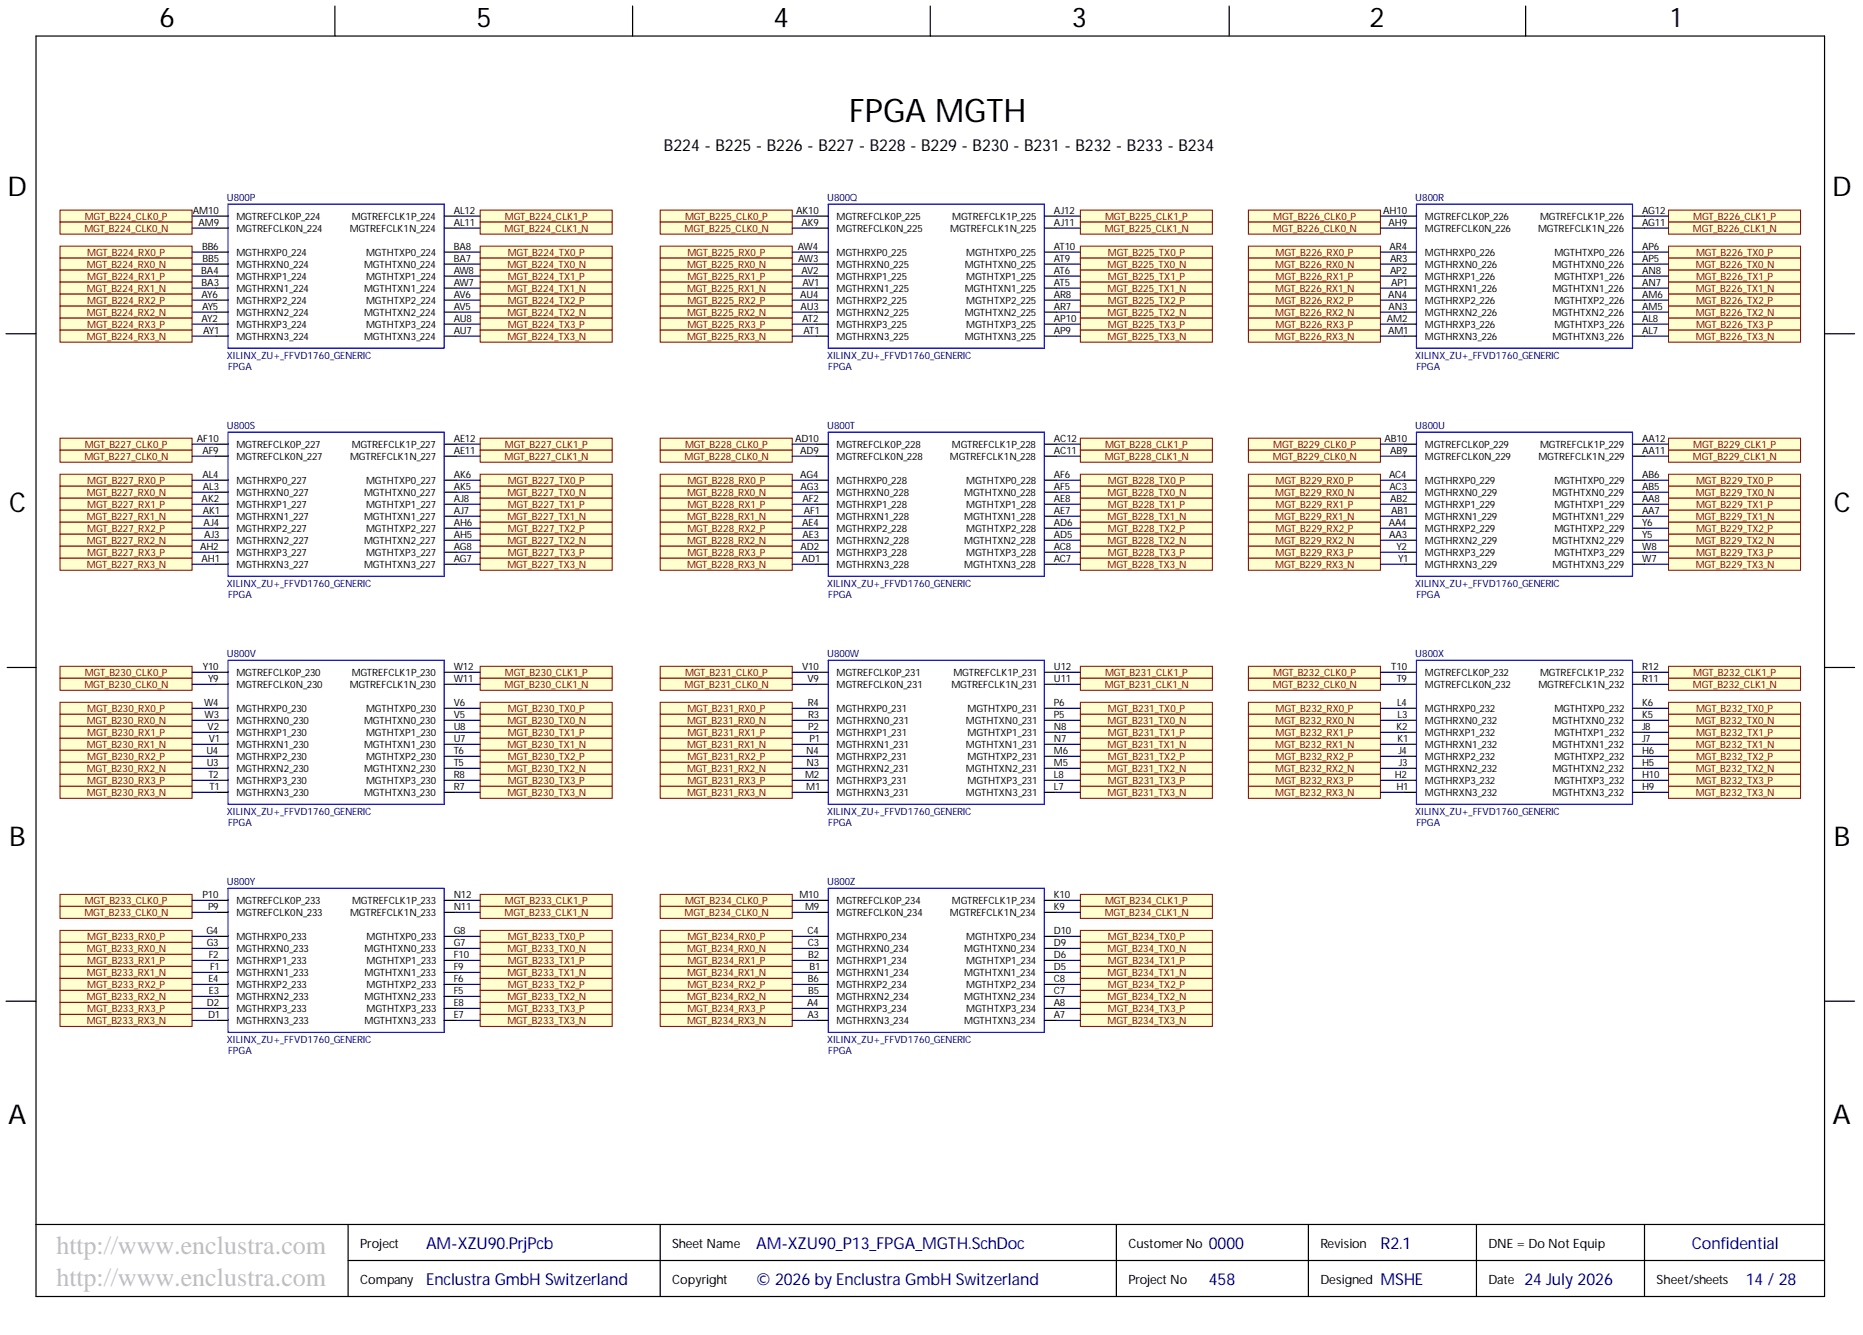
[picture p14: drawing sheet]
<svg xmlns="http://www.w3.org/2000/svg" width="393mm" height="282mm" viewBox="0 0 393 282" stroke-linecap="round" stroke-linejoin="round" font-family="sans-serif">
<defs><g id="words">
<text font-size="6.8" x="179.3" y="25.7">FPGA MGTH</text>
<g font-size="5.7">
<text x="33.7" y="5.7">6</text>
<text x="100.6" y="5.7">5</text>
<text x="163.3" y="5.7">4</text>
<text x="226.3" y="5.7">3</text>
<text x="289.2" y="5.7">2</text>
<text x="352.8" y="5.7">1</text>
<text x="1.6" y="41.4">D</text>
<text x="386.8" y="41.4">D</text>
<text x="1.9" y="108.1">C</text>
<text x="387.2" y="108.1">C</text>
<text x="1.9" y="178.5">B</text>
<text x="387.2" y="178.5">B</text>
<text x="1.7" y="237.3">A</text>
<text x="386.9" y="237.3">A</text>
</g>
<g font-size="5.5" fill="#c0c0c0">
<text x="11.9" y="264.7">http://www.enclustra.com</text>
<text x="11.9" y="271.5">http://www.enclustra.com</text>
</g>
<text font-size="3.5" x="140.2" y="31.9">B224 - B225 - B226 - B227 - B228 - B229 - B230 - B231 - B232 - B233 - B234</text>
<g font-size="3.5" fill="#000080">
<text x="90" y="263.8">AM-XZU90.PrjPcb</text>
<text x="159.7" y="263.8">AM-XZU90_P13_FPGA_MGTH.SchDoc</text>
<text x="255.2" y="263.8">0000</text>
<text x="357.2" y="263.8">Confidential</text>
<text x="90" y="271.4">Enclustra GmbH Switzerland</text>
<text x="159.7" y="271.4">© 2026 by Enclustra GmbH Switzerland</text>
<text x="255.2" y="271.4">458</text>
<text x="291.5" y="271.4">MSHE</text>
<text x="321.9" y="271.4">24 July 2026</text>
<text x="368.6" y="271.4">14 / 28</text>
</g>
<text font-size="3.5" fill="#00007c" x="291.5" y="263.8">R2.1</text>
<g font-size="2.7">
<text x="76" y="263.4">Project</text>
<text x="141.9" y="263.4">Sheet Name</text>
<text x="238.2" y="263.4">Customer No</text>
<text x="278.8" y="263.4">Revision</text>
<text x="314.3" y="263.4">DNE = Do Not Equip</text>
<text x="76" y="271">Company</text>
<text x="141.9" y="271">Copyright</text>
<text x="238.2" y="271">Project No</text>
<text x="278.8" y="271">Designed</text>
<text x="314.3" y="271">Date</text>
<text x="349.7" y="271">Sheet/sheets</text>
</g>
<g font-size="2.1" fill="#800000">
<text x="17.9" y="46.5">MGT_B224_CLK0_P</text>
<text x="106.6" y="46.5">MGT_B224_CLK1_P</text>
<text x="144.6" y="46.5">MGT_B225_CLK0_P</text>
<text x="233.3" y="46.5">MGT_B225_CLK1_P</text>
<text x="268.8" y="46.5">MGT_B226_CLK0_P</text>
<text x="357.5" y="46.5">MGT_B226_CLK1_P</text>
<text x="17.8" y="49">MGT_B224_CLK0_N</text>
<text x="106.5" y="49">MGT_B224_CLK1_N</text>
<text x="144.5" y="49">MGT_B225_CLK0_N</text>
<text x="233.3" y="49">MGT_B225_CLK1_N</text>
<text x="268.7" y="49">MGT_B226_CLK0_N</text>
<text x="357.4" y="49">MGT_B226_CLK1_N</text>
<text x="18.3" y="56.6">MGT_B224_RX0_N</text>
<text x="18.4" y="54.1">MGT_B224_RX0_P</text>
<text x="18.4" y="59.1">MGT_B224_RX1_P</text>
<text x="107.1" y="56.6">MGT_B224_TX0_N</text>
<text x="107.2" y="54.1">MGT_B224_TX0_P</text>
<text x="107.2" y="59.1">MGT_B224_TX1_P</text>
<text x="145.1" y="56.6">MGT_B225_RX0_N</text>
<text x="145.1" y="54.1">MGT_B225_RX0_P</text>
<text x="145.1" y="59.1">MGT_B225_RX1_P</text>
<text x="233.8" y="56.6">MGT_B225_TX0_N</text>
<text x="233.9" y="54.1">MGT_B225_TX0_P</text>
<text x="233.9" y="59.1">MGT_B225_TX1_P</text>
<text x="269.2" y="56.6">MGT_B226_RX0_N</text>
<text x="269.3" y="54.1">MGT_B226_RX0_P</text>
<text x="269.3" y="59.1">MGT_B226_RX1_P</text>
<text x="358" y="56.6">MGT_B226_TX0_N</text>
<text x="358.1" y="54.1">MGT_B226_TX0_P</text>
<text x="358.1" y="59.1">MGT_B226_TX1_P</text>
<text x="18.3" y="61.7">MGT_B224_RX1_N</text>
<text x="18.4" y="64.2">MGT_B224_RX2_P</text>
<text x="107.1" y="61.7">MGT_B224_TX1_N</text>
<text x="107.2" y="64.2">MGT_B224_TX2_P</text>
<text x="145.1" y="61.7">MGT_B225_RX1_N</text>
<text x="145.1" y="64.2">MGT_B225_RX2_P</text>
<text x="233.8" y="61.7">MGT_B225_TX1_N</text>
<text x="233.9" y="64.2">MGT_B225_TX2_P</text>
<text x="269.2" y="61.7">MGT_B226_RX1_N</text>
<text x="269.3" y="64.2">MGT_B226_RX2_P</text>
<text x="358" y="61.7">MGT_B226_TX1_N</text>
<text x="358.1" y="64.2">MGT_B226_TX2_P</text>
<text x="18.3" y="66.7">MGT_B224_RX2_N</text>
<text x="18.3" y="71.8">MGT_B224_RX3_N</text>
<text x="18.4" y="69.3">MGT_B224_RX3_P</text>
<text x="107.1" y="66.7">MGT_B224_TX2_N</text>
<text x="107.1" y="71.8">MGT_B224_TX3_N</text>
<text x="107.2" y="69.3">MGT_B224_TX3_P</text>
<text x="145.1" y="66.7">MGT_B225_RX2_N</text>
<text x="145.1" y="71.8">MGT_B225_RX3_N</text>
<text x="145.1" y="69.3">MGT_B225_RX3_P</text>
<text x="233.8" y="66.7">MGT_B225_TX2_N</text>
<text x="233.8" y="71.8">MGT_B225_TX3_N</text>
<text x="233.9" y="69.3">MGT_B225_TX3_P</text>
<text x="269.2" y="66.7">MGT_B226_RX2_N</text>
<text x="269.2" y="71.8">MGT_B226_RX3_N</text>
<text x="269.3" y="69.3">MGT_B226_RX3_P</text>
<text x="358" y="66.7">MGT_B226_TX2_N</text>
<text x="358" y="71.8">MGT_B226_TX3_N</text>
<text x="358.1" y="69.3">MGT_B226_TX3_P</text>
<text x="17.9" y="94.6">MGT_B227_CLK0_P</text>
<text x="106.6" y="94.6">MGT_B227_CLK1_P</text>
<text x="144.6" y="94.6">MGT_B228_CLK0_P</text>
<text x="233.3" y="94.6">MGT_B228_CLK1_P</text>
<text x="268.8" y="94.6">MGT_B229_CLK0_P</text>
<text x="357.5" y="94.6">MGT_B229_CLK1_P</text>
<text x="17.8" y="97.2">MGT_B227_CLK0_N</text>
<text x="106.5" y="97.2">MGT_B227_CLK1_N</text>
<text x="144.5" y="97.2">MGT_B228_CLK0_N</text>
<text x="233.3" y="97.2">MGT_B228_CLK1_N</text>
<text x="268.7" y="97.2">MGT_B229_CLK0_N</text>
<text x="357.4" y="97.2">MGT_B229_CLK1_N</text>
<text x="18.3" y="104.8">MGT_B227_RX0_N</text>
<text x="18.4" y="102.2">MGT_B227_RX0_P</text>
<text x="18.4" y="107.3">MGT_B227_RX1_P</text>
<text x="107.1" y="104.8">MGT_B227_TX0_N</text>
<text x="107.2" y="102.2">MGT_B227_TX0_P</text>
<text x="107.2" y="107.3">MGT_B227_TX1_P</text>
<text x="145.1" y="104.8">MGT_B228_RX0_N</text>
<text x="145.1" y="102.2">MGT_B228_RX0_P</text>
<text x="145.1" y="107.3">MGT_B228_RX1_P</text>
<text x="233.8" y="104.8">MGT_B228_TX0_N</text>
<text x="233.9" y="102.2">MGT_B228_TX0_P</text>
<text x="233.9" y="107.3">MGT_B228_TX1_P</text>
<text x="269.2" y="104.8">MGT_B229_RX0_N</text>
<text x="269.3" y="102.2">MGT_B229_RX0_P</text>
<text x="269.3" y="107.3">MGT_B229_RX1_P</text>
<text x="358" y="104.8">MGT_B229_TX0_N</text>
<text x="358.1" y="102.2">MGT_B229_TX0_P</text>
<text x="358.1" y="107.3">MGT_B229_TX1_P</text>
<text x="18.3" y="109.8">MGT_B227_RX1_N</text>
<text x="18.4" y="112.4">MGT_B227_RX2_P</text>
<text x="107.1" y="109.8">MGT_B227_TX1_N</text>
<text x="107.2" y="112.4">MGT_B227_TX2_P</text>
<text x="145.1" y="109.8">MGT_B228_RX1_N</text>
<text x="145.1" y="112.4">MGT_B228_RX2_P</text>
<text x="233.8" y="109.8">MGT_B228_TX1_N</text>
<text x="233.9" y="112.4">MGT_B228_TX2_P</text>
<text x="269.2" y="109.8">MGT_B229_RX1_N</text>
<text x="269.3" y="112.4">MGT_B229_RX2_P</text>
<text x="358" y="109.8">MGT_B229_TX1_N</text>
<text x="358.1" y="112.4">MGT_B229_TX2_P</text>
<text x="18.3" y="114.9">MGT_B227_RX2_N</text>
<text x="18.3" y="120">MGT_B227_RX3_N</text>
<text x="18.4" y="117.4">MGT_B227_RX3_P</text>
<text x="107.1" y="114.9">MGT_B227_TX2_N</text>
<text x="107.1" y="120">MGT_B227_TX3_N</text>
<text x="107.2" y="117.4">MGT_B227_TX3_P</text>
<text x="145.1" y="114.9">MGT_B228_RX2_N</text>
<text x="145.1" y="120">MGT_B228_RX3_N</text>
<text x="145.1" y="117.4">MGT_B228_RX3_P</text>
<text x="233.8" y="114.9">MGT_B228_TX2_N</text>
<text x="233.8" y="120">MGT_B228_TX3_N</text>
<text x="233.9" y="117.4">MGT_B228_TX3_P</text>
<text x="269.2" y="114.9">MGT_B229_RX2_N</text>
<text x="269.2" y="120">MGT_B229_RX3_N</text>
<text x="269.3" y="117.4">MGT_B229_RX3_P</text>
<text x="358" y="114.9">MGT_B229_TX2_N</text>
<text x="358" y="120">MGT_B229_TX3_N</text>
<text x="358.1" y="117.4">MGT_B229_TX3_P</text>
<text x="17.9" y="142.8">MGT_B230_CLK0_P</text>
<text x="106.6" y="142.8">MGT_B230_CLK1_P</text>
<text x="144.6" y="142.8">MGT_B231_CLK0_P</text>
<text x="233.3" y="142.8">MGT_B231_CLK1_P</text>
<text x="268.8" y="142.8">MGT_B232_CLK0_P</text>
<text x="357.5" y="142.8">MGT_B232_CLK1_P</text>
<text x="17.8" y="145.3">MGT_B230_CLK0_N</text>
<text x="106.5" y="145.3">MGT_B230_CLK1_N</text>
<text x="144.5" y="145.3">MGT_B231_CLK0_N</text>
<text x="233.3" y="145.3">MGT_B231_CLK1_N</text>
<text x="268.7" y="145.3">MGT_B232_CLK0_N</text>
<text x="357.4" y="145.3">MGT_B232_CLK1_N</text>
<text x="18.3" y="152.9">MGT_B230_RX0_N</text>
<text x="18.4" y="150.4">MGT_B230_RX0_P</text>
<text x="18.4" y="155.5">MGT_B230_RX1_P</text>
<text x="107.1" y="152.9">MGT_B230_TX0_N</text>
<text x="107.2" y="150.4">MGT_B230_TX0_P</text>
<text x="107.2" y="155.5">MGT_B230_TX1_P</text>
<text x="145.1" y="152.9">MGT_B231_RX0_N</text>
<text x="145.1" y="150.4">MGT_B231_RX0_P</text>
<text x="145.1" y="155.5">MGT_B231_RX1_P</text>
<text x="233.8" y="152.9">MGT_B231_TX0_N</text>
<text x="233.9" y="150.4">MGT_B231_TX0_P</text>
<text x="233.9" y="155.5">MGT_B231_TX1_P</text>
<text x="269.2" y="152.9">MGT_B232_RX0_N</text>
<text x="269.3" y="150.4">MGT_B232_RX0_P</text>
<text x="269.3" y="155.5">MGT_B232_RX1_P</text>
<text x="358" y="152.9">MGT_B232_TX0_N</text>
<text x="358.1" y="150.4">MGT_B232_TX0_P</text>
<text x="358.1" y="155.5">MGT_B232_TX1_P</text>
<text x="18.3" y="158">MGT_B230_RX1_N</text>
<text x="18.4" y="160.5">MGT_B230_RX2_P</text>
<text x="107.1" y="158">MGT_B230_TX1_N</text>
<text x="107.2" y="160.5">MGT_B230_TX2_P</text>
<text x="145.1" y="158">MGT_B231_RX1_N</text>
<text x="145.1" y="160.5">MGT_B231_RX2_P</text>
<text x="233.8" y="158">MGT_B231_TX1_N</text>
<text x="233.9" y="160.5">MGT_B231_TX2_P</text>
<text x="269.2" y="158">MGT_B232_RX1_N</text>
<text x="269.3" y="160.5">MGT_B232_RX2_P</text>
<text x="358" y="158">MGT_B232_TX1_N</text>
<text x="358.1" y="160.5">MGT_B232_TX2_P</text>
<text x="18.3" y="163.1">MGT_B230_RX2_N</text>
<text x="18.4" y="165.6">MGT_B230_RX3_P</text>
<text x="107.1" y="163.1">MGT_B230_TX2_N</text>
<text x="107.2" y="165.6">MGT_B230_TX3_P</text>
<text x="145.1" y="163.1">MGT_B231_RX2_N</text>
<text x="145.1" y="165.6">MGT_B231_RX3_P</text>
<text x="233.8" y="163.1">MGT_B231_TX2_N</text>
<text x="233.9" y="165.6">MGT_B231_TX3_P</text>
<text x="269.2" y="163.1">MGT_B232_RX2_N</text>
<text x="269.3" y="165.6">MGT_B232_RX3_P</text>
<text x="358" y="163.1">MGT_B232_TX2_N</text>
<text x="358.1" y="165.6">MGT_B232_TX3_P</text>
<text x="18.3" y="168.1">MGT_B230_RX3_N</text>
<text x="107.1" y="168.1">MGT_B230_TX3_N</text>
<text x="145.1" y="168.1">MGT_B231_RX3_N</text>
<text x="233.8" y="168.1">MGT_B231_TX3_N</text>
<text x="269.2" y="168.1">MGT_B232_RX3_N</text>
<text x="358" y="168.1">MGT_B232_TX3_N</text>
<text x="17.9" y="190.9">MGT_B233_CLK0_P</text>
<text x="106.6" y="190.9">MGT_B233_CLK1_P</text>
<text x="144.6" y="190.9">MGT_B234_CLK0_P</text>
<text x="233.3" y="190.9">MGT_B234_CLK1_P</text>
<text x="17.8" y="193.5">MGT_B233_CLK0_N</text>
<text x="106.5" y="193.5">MGT_B233_CLK1_N</text>
<text x="144.5" y="193.5">MGT_B234_CLK0_N</text>
<text x="233.3" y="193.5">MGT_B234_CLK1_N</text>
<text x="18.3" y="201.1">MGT_B233_RX0_N</text>
<text x="18.4" y="198.5">MGT_B233_RX0_P</text>
<text x="18.4" y="203.6">MGT_B233_RX1_P</text>
<text x="107.1" y="201.1">MGT_B233_TX0_N</text>
<text x="107.2" y="198.5">MGT_B233_TX0_P</text>
<text x="107.2" y="203.6">MGT_B233_TX1_P</text>
<text x="145.1" y="201.1">MGT_B234_RX0_N</text>
<text x="145.1" y="198.5">MGT_B234_RX0_P</text>
<text x="145.1" y="203.6">MGT_B234_RX1_P</text>
<text x="233.8" y="201.1">MGT_B234_TX0_N</text>
<text x="233.9" y="198.5">MGT_B234_TX0_P</text>
<text x="233.9" y="203.6">MGT_B234_TX1_P</text>
<text x="18.3" y="206.2">MGT_B233_RX1_N</text>
<text x="18.4" y="208.7">MGT_B233_RX2_P</text>
<text x="107.1" y="206.2">MGT_B233_TX1_N</text>
<text x="107.2" y="208.7">MGT_B233_TX2_P</text>
<text x="145.1" y="206.2">MGT_B234_RX1_N</text>
<text x="145.1" y="208.7">MGT_B234_RX2_P</text>
<text x="233.8" y="206.2">MGT_B234_TX1_N</text>
<text x="233.9" y="208.7">MGT_B234_TX2_P</text>
<text x="18.3" y="211.2">MGT_B233_RX2_N</text>
<text x="18.4" y="213.8">MGT_B233_RX3_P</text>
<text x="107.1" y="211.2">MGT_B233_TX2_N</text>
<text x="107.2" y="213.8">MGT_B233_TX3_P</text>
<text x="145.1" y="211.2">MGT_B234_RX2_N</text>
<text x="145.1" y="213.8">MGT_B234_RX3_P</text>
<text x="233.8" y="211.2">MGT_B234_TX2_N</text>
<text x="233.9" y="213.8">MGT_B234_TX3_P</text>
<text x="18.3" y="216.3">MGT_B233_RX3_N</text>
<text x="107.1" y="216.3">MGT_B233_TX3_N</text>
<text x="145.1" y="216.3">MGT_B234_RX3_N</text>
<text x="233.8" y="216.3">MGT_B234_TX3_N</text>
</g>
<g font-size="2.1">
<text x="40.7" y="45.1">AM10</text>
<text x="41.9" y="47.7">AM9</text>
<text x="49.9" y="46.5">MGTREFCLK0P_224</text>
<text x="74.3" y="46.5">MGTREFCLK1P_224</text>
<text x="95.8" y="45.1">AL12</text>
<text x="95.8" y="47.7">AL11</text>
<text x="168.1" y="45.1">AK10</text>
<text x="169.2" y="47.7">AK9</text>
<text x="176.6" y="46.5">MGTREFCLK0P_225</text>
<text x="201.1" y="46.5">MGTREFCLK1P_225</text>
<text x="222.5" y="45.1">AJ12</text>
<text x="222.5" y="47.7">AJ11</text>
<text x="292" y="45.1">AH10</text>
<text x="293.1" y="47.7">AH9</text>
<text x="300.8" y="46.5">MGTREFCLK0P_226</text>
<text x="325.2" y="46.5">MGTREFCLK1P_226</text>
<text x="346.7" y="45.1">AG12</text>
<text x="346.7" y="47.7">AG11</text>
<text x="42.7" y="52.7">BB6</text>
<text x="49.9" y="49">MGTREFCLK0N_224</text>
<text x="73.8" y="49">MGTREFCLK1N_224</text>
<text x="95.8" y="52.7">BA8</text>
<text x="168.5" y="52.7">AW4</text>
<text x="176.6" y="49">MGTREFCLK0N_225</text>
<text x="200.6" y="49">MGTREFCLK1N_225</text>
<text x="222.5" y="52.7">AT10</text>
<text x="293.4" y="52.7">AR4</text>
<text x="300.8" y="49">MGTREFCLK0N_226</text>
<text x="324.7" y="49">MGTREFCLK1N_226</text>
<text x="346.7" y="52.7">AP6</text>
<text x="42.5" y="57.8">BA4</text>
<text x="42.7" y="55.3">BB5</text>
<text x="49.9" y="54.1">MGTHRXP0_224</text>
<text x="49.9" y="56.6">MGTHRXN0_224</text>
<text x="49.9" y="59.1">MGTHRXP1_224</text>
<text x="76.9" y="56.6">MGTHTXN0_224</text>
<text x="77.3" y="54.1">MGTHTXP0_224</text>
<text x="77.3" y="59.1">MGTHTXP1_224</text>
<text x="95.8" y="55.3">BA7</text>
<text x="95.8" y="57.8">AW8</text>
<text x="168.5" y="55.3">AW3</text>
<text x="169.2" y="57.8">AV2</text>
<text x="176.6" y="54.1">MGTHRXP0_225</text>
<text x="176.6" y="56.6">MGTHRXN0_225</text>
<text x="176.6" y="59.1">MGTHRXP1_225</text>
<text x="203.7" y="56.6">MGTHTXN0_225</text>
<text x="204" y="54.1">MGTHTXP0_225</text>
<text x="204" y="59.1">MGTHTXP1_225</text>
<text x="222.5" y="55.3">AT9</text>
<text x="222.5" y="57.8">AT6</text>
<text x="293.5" y="55.3">AR3</text>
<text x="293.5" y="57.8">AP2</text>
<text x="300.8" y="54.1">MGTHRXP0_226</text>
<text x="300.8" y="56.6">MGTHRXN0_226</text>
<text x="300.8" y="59.1">MGTHRXP1_226</text>
<text x="327.8" y="56.6">MGTHTXN0_226</text>
<text x="328.2" y="54.1">MGTHTXP0_226</text>
<text x="328.2" y="59.1">MGTHTXP1_226</text>
<text x="346.7" y="55.3">AP5</text>
<text x="346.7" y="57.8">AN8</text>
<text x="42.6" y="60.3">BA3</text>
<text x="42.6" y="62.9">AY6</text>
<text x="42.7" y="65.4">AY5</text>
<text x="49.9" y="61.7">MGTHRXN1_224</text>
<text x="49.9" y="64.2">MGTHRXP2_224</text>
<text x="76.9" y="61.7">MGTHTXN1_224</text>
<text x="77.3" y="64.2">MGTHTXP2_224</text>
<text x="95.8" y="60.3">AW7</text>
<text x="95.8" y="62.9">AV6</text>
<text x="95.8" y="65.4">AV5</text>
<text x="169" y="62.9">AU4</text>
<text x="169" y="65.4">AU3</text>
<text x="169.5" y="60.3">AV1</text>
<text x="176.6" y="61.7">MGTHRXN1_225</text>
<text x="176.6" y="64.2">MGTHRXP2_225</text>
<text x="203.7" y="61.7">MGTHTXN1_225</text>
<text x="204" y="64.2">MGTHTXP2_225</text>
<text x="222.5" y="60.3">AT5</text>
<text x="222.5" y="62.9">AR8</text>
<text x="222.5" y="65.4">AR7</text>
<text x="293.1" y="62.9">AN4</text>
<text x="293.1" y="65.4">AN3</text>
<text x="293.7" y="60.3">AP1</text>
<text x="300.8" y="61.7">MGTHRXN1_226</text>
<text x="300.8" y="64.2">MGTHRXP2_226</text>
<text x="327.8" y="61.7">MGTHTXN1_226</text>
<text x="328.2" y="64.2">MGTHTXP2_226</text>
<text x="346.7" y="60.3">AN7</text>
<text x="346.7" y="62.9">AM6</text>
<text x="346.7" y="65.4">AM5</text>
<text x="42.6" y="67.9">AY2</text>
<text x="42.9" y="70.5">AY1</text>
<text x="49.9" y="66.7">MGTHRXN2_224</text>
<text x="49.9" y="69.3">MGTHRXP3_224</text>
<text x="49.9" y="71.8">MGTHRXN3_224</text>
<text x="76.9" y="66.7">MGTHTXN2_224</text>
<text x="76.9" y="71.8">MGTHTXN3_224</text>
<text x="77.3" y="69.3">MGTHTXP3_224</text>
<text x="95.8" y="67.9">AU8</text>
<text x="95.8" y="70.5">AU7</text>
<text x="169.4" y="67.9">AT2</text>
<text x="169.6" y="70.5">AT1</text>
<text x="176.6" y="66.7">MGTHRXN2_225</text>
<text x="176.6" y="69.3">MGTHRXP3_225</text>
<text x="176.6" y="71.8">MGTHRXN3_225</text>
<text x="203.7" y="66.7">MGTHTXN2_225</text>
<text x="203.7" y="71.8">MGTHTXN3_225</text>
<text x="204" y="69.3">MGTHTXP3_225</text>
<text x="222.5" y="67.9">AP10</text>
<text x="222.5" y="70.5">AP9</text>
<text x="292.8" y="67.9">AM2</text>
<text x="293.1" y="70.5">AM1</text>
<text x="300.8" y="66.7">MGTHRXN2_226</text>
<text x="300.8" y="69.3">MGTHRXP3_226</text>
<text x="300.8" y="71.8">MGTHRXN3_226</text>
<text x="327.8" y="66.7">MGTHTXN2_226</text>
<text x="327.8" y="71.8">MGTHTXN3_226</text>
<text x="328.2" y="69.3">MGTHTXP3_226</text>
<text x="346.7" y="67.9">AL8</text>
<text x="346.7" y="70.5">AL7</text>
<text x="41.6" y="93.3">AF10</text>
<text x="42.7" y="95.8">AF9</text>
<text x="49.9" y="94.6">MGTREFCLK0P_227</text>
<text x="74.3" y="94.6">MGTREFCLK1P_227</text>
<text x="95.8" y="93.3">AE12</text>
<text x="95.8" y="95.8">AE11</text>
<text x="167.9" y="93.3">AD10</text>
<text x="169" y="95.8">AD9</text>
<text x="176.6" y="94.6">MGTREFCLK0P_228</text>
<text x="201" y="94.6">MGTREFCLK1P_228</text>
<text x="222.5" y="93.3">AC12</text>
<text x="222.5" y="95.8">AC11</text>
<text x="292.3" y="93.3">AB10</text>
<text x="293.5" y="95.8">AB9</text>
<text x="300.8" y="94.6">MGTREFCLK0P_229</text>
<text x="325.2" y="94.6">MGTREFCLK1P_229</text>
<text x="346.7" y="93.3">AA12</text>
<text x="346.7" y="95.8">AA11</text>
<text x="42.7" y="100.9">AL4</text>
<text x="49.9" y="97.2">MGTREFCLK0N_227</text>
<text x="73.9" y="97.2">MGTREFCLK1N_227</text>
<text x="95.8" y="100.9">AK6</text>
<text x="169" y="100.9">AG4</text>
<text x="176.6" y="97.2">MGTREFCLK0N_228</text>
<text x="200.6" y="97.2">MGTREFCLK1N_228</text>
<text x="222.5" y="100.9">AF6</text>
<text x="293.3" y="100.9">AC4</text>
<text x="300.8" y="97.2">MGTREFCLK0N_229</text>
<text x="324.8" y="97.2">MGTREFCLK1N_229</text>
<text x="346.7" y="100.9">AB6</text>
<text x="42.6" y="106">AK2</text>
<text x="42.8" y="103.4">AL3</text>
<text x="49.9" y="102.2">MGTHRXP0_227</text>
<text x="49.9" y="104.8">MGTHRXN0_227</text>
<text x="49.9" y="107.3">MGTHRXP1_227</text>
<text x="76.9" y="104.8">MGTHTXN0_227</text>
<text x="77.3" y="102.2">MGTHTXP0_227</text>
<text x="77.3" y="107.3">MGTHTXP1_227</text>
<text x="95.8" y="103.4">AK5</text>
<text x="95.8" y="106">AJ8</text>
<text x="169" y="103.4">AG3</text>
<text x="169.5" y="106">AF2</text>
<text x="176.6" y="102.2">MGTHRXP0_228</text>
<text x="176.6" y="104.8">MGTHRXN0_228</text>
<text x="176.6" y="107.3">MGTHRXP1_228</text>
<text x="203.6" y="104.8">MGTHTXN0_228</text>
<text x="204" y="102.2">MGTHTXP0_228</text>
<text x="204" y="107.3">MGTHTXP1_228</text>
<text x="222.5" y="103.4">AF5</text>
<text x="222.5" y="106">AE8</text>
<text x="293.4" y="103.4">AC3</text>
<text x="293.5" y="106">AB2</text>
<text x="300.8" y="102.2">MGTHRXP0_229</text>
<text x="300.8" y="104.8">MGTHRXN0_229</text>
<text x="300.8" y="107.3">MGTHRXP1_229</text>
<text x="327.8" y="104.8">MGTHTXN0_229</text>
<text x="328.2" y="102.2">MGTHTXP0_229</text>
<text x="328.2" y="107.3">MGTHTXP1_229</text>
<text x="346.7" y="103.4">AB5</text>
<text x="346.7" y="106">AA8</text>
<text x="42.8" y="108.5">AK1</text>
<text x="43" y="111">AJ4</text>
<text x="43.1" y="113.6">AJ3</text>
<text x="49.9" y="109.8">MGTHRXN1_227</text>
<text x="49.9" y="112.4">MGTHRXP2_227</text>
<text x="76.9" y="109.8">MGTHTXN1_227</text>
<text x="77.3" y="112.4">MGTHTXP2_227</text>
<text x="95.8" y="108.5">AJ7</text>
<text x="95.8" y="111">AH6</text>
<text x="95.8" y="113.6">AH5</text>
<text x="169.4" y="111">AE4</text>
<text x="169.5" y="113.6">AE3</text>
<text x="169.7" y="108.5">AF1</text>
<text x="176.6" y="109.8">MGTHRXN1_228</text>
<text x="176.6" y="112.4">MGTHRXP2_228</text>
<text x="203.6" y="109.8">MGTHTXN1_228</text>
<text x="204" y="112.4">MGTHTXP2_228</text>
<text x="222.5" y="108.5">AE7</text>
<text x="222.5" y="111">AD6</text>
<text x="222.5" y="113.6">AD5</text>
<text x="293.2" y="111">AA4</text>
<text x="293.3" y="113.6">AA3</text>
<text x="293.7" y="108.5">AB1</text>
<text x="300.8" y="109.8">MGTHRXN1_229</text>
<text x="300.8" y="112.4">MGTHRXP2_229</text>
<text x="327.8" y="109.8">MGTHTXN1_229</text>
<text x="328.2" y="112.4">MGTHTXP2_229</text>
<text x="346.7" y="108.5">AA7</text>
<text x="346.7" y="111">Y6</text>
<text x="346.7" y="113.6">Y5</text>
<text x="42.2" y="116.1">AH2</text>
<text x="42.6" y="118.6">AH1</text>
<text x="49.9" y="114.9">MGTHRXN2_227</text>
<text x="49.9" y="117.4">MGTHRXP3_227</text>
<text x="49.9" y="120">MGTHRXN3_227</text>
<text x="76.9" y="114.9">MGTHTXN2_227</text>
<text x="76.9" y="120">MGTHTXN3_227</text>
<text x="77.3" y="117.4">MGTHTXP3_227</text>
<text x="95.8" y="116.1">AG8</text>
<text x="95.8" y="118.6">AG7</text>
<text x="169" y="116.1">AD2</text>
<text x="169.3" y="118.6">AD1</text>
<text x="176.6" y="114.9">MGTHRXN2_228</text>
<text x="176.6" y="117.4">MGTHRXP3_228</text>
<text x="176.6" y="120">MGTHRXN3_228</text>
<text x="203.6" y="114.9">MGTHTXN2_228</text>
<text x="203.6" y="120">MGTHTXN3_228</text>
<text x="204" y="117.4">MGTHTXP3_228</text>
<text x="222.5" y="116.1">AC8</text>
<text x="222.5" y="118.6">AC7</text>
<text x="294.8" y="116.1">Y2</text>
<text x="295.2" y="118.6">Y1</text>
<text x="300.8" y="114.9">MGTHRXN2_229</text>
<text x="300.8" y="117.4">MGTHRXP3_229</text>
<text x="300.8" y="120">MGTHRXN3_229</text>
<text x="327.8" y="114.9">MGTHTXN2_229</text>
<text x="327.8" y="120">MGTHTXN3_229</text>
<text x="328.2" y="117.4">MGTHTXP3_229</text>
<text x="346.7" y="116.1">W8</text>
<text x="346.7" y="118.6">W7</text>
<text x="42.8" y="141.4">Y10</text>
<text x="43.9" y="144">Y9</text>
<text x="49.9" y="142.8">MGTREFCLK0P_230</text>
<text x="74.3" y="142.8">MGTREFCLK1P_230</text>
<text x="95.8" y="141.4">W12</text>
<text x="95.8" y="144">W11</text>
<text x="169.4" y="141.4">V10</text>
<text x="170.5" y="144">V9</text>
<text x="176.6" y="142.8">MGTREFCLK0P_231</text>
<text x="201.3" y="142.8">MGTREFCLK1P_231</text>
<text x="222.5" y="141.4">U12</text>
<text x="222.5" y="144">U11</text>
<text x="293.7" y="141.4">T10</text>
<text x="294.9" y="144">T9</text>
<text x="300.8" y="142.8">MGTREFCLK0P_232</text>
<text x="325.2" y="142.8">MGTREFCLK1P_232</text>
<text x="346.7" y="141.4">R12</text>
<text x="346.7" y="144">R11</text>
<text x="43.1" y="149">W4</text>
<text x="49.9" y="145.3">MGTREFCLK0N_230</text>
<text x="73.8" y="145.3">MGTREFCLK1N_230</text>
<text x="95.8" y="149">V6</text>
<text x="170.6" y="149">R4</text>
<text x="176.6" y="145.3">MGTREFCLK0N_231</text>
<text x="200.9" y="145.3">MGTREFCLK1N_231</text>
<text x="222.5" y="149">P6</text>
<text x="295" y="149">L4</text>
<text x="300.8" y="145.3">MGTREFCLK0N_232</text>
<text x="324.8" y="145.3">MGTREFCLK1N_232</text>
<text x="346.7" y="149">K6</text>
<text x="43.2" y="151.6">W3</text>
<text x="43.8" y="154.1">V2</text>
<text x="49.9" y="150.4">MGTHRXP0_230</text>
<text x="49.9" y="152.9">MGTHRXN0_230</text>
<text x="49.9" y="155.5">MGTHRXP1_230</text>
<text x="76.9" y="152.9">MGTHTXN0_230</text>
<text x="77.3" y="150.4">MGTHTXP0_230</text>
<text x="77.3" y="155.5">MGTHTXP1_230</text>
<text x="95.8" y="151.6">V5</text>
<text x="95.8" y="154.1">U8</text>
<text x="170.7" y="151.6">R3</text>
<text x="170.7" y="154.1">P2</text>
<text x="176.6" y="150.4">MGTHRXP0_231</text>
<text x="176.6" y="152.9">MGTHRXN0_231</text>
<text x="176.6" y="155.5">MGTHRXP1_231</text>
<text x="203.9" y="152.9">MGTHTXN0_231</text>
<text x="204.3" y="150.4">MGTHTXP0_231</text>
<text x="204.3" y="155.5">MGTHTXP1_231</text>
<text x="222.5" y="151.6">P5</text>
<text x="222.5" y="154.1">N8</text>
<text x="294.8" y="154.1">K2</text>
<text x="295.1" y="151.6">L3</text>
<text x="300.8" y="150.4">MGTHRXP0_232</text>
<text x="300.8" y="152.9">MGTHRXN0_232</text>
<text x="300.8" y="155.5">MGTHRXP1_232</text>
<text x="327.8" y="152.9">MGTHTXN0_232</text>
<text x="328.2" y="150.4">MGTHTXP0_232</text>
<text x="328.2" y="155.5">MGTHTXP1_232</text>
<text x="346.7" y="151.6">K5</text>
<text x="346.7" y="154.1">J8</text>
<text x="43.6" y="159.2">U4</text>
<text x="43.7" y="161.7">U3</text>
<text x="44.1" y="156.6">V1</text>
<text x="49.9" y="158">MGTHRXN1_230</text>
<text x="49.9" y="160.5">MGTHRXP2_230</text>
<text x="76.9" y="158">MGTHTXN1_230</text>
<text x="77.3" y="160.5">MGTHTXP2_230</text>
<text x="95.8" y="156.6">U7</text>
<text x="95.8" y="159.2">T6</text>
<text x="95.8" y="161.7">T5</text>
<text x="170.2" y="159.2">N4</text>
<text x="170.3" y="161.7">N3</text>
<text x="170.9" y="156.6">P1</text>
<text x="176.6" y="158">MGTHRXN1_231</text>
<text x="176.6" y="160.5">MGTHRXP2_231</text>
<text x="203.9" y="158">MGTHTXN1_231</text>
<text x="204.3" y="160.5">MGTHTXP2_231</text>
<text x="222.5" y="156.6">N7</text>
<text x="222.5" y="159.2">M6</text>
<text x="222.5" y="161.7">M5</text>
<text x="295.1" y="156.6">K1</text>
<text x="295.3" y="159.2">J4</text>
<text x="295.3" y="161.7">J3</text>
<text x="300.8" y="158">MGTHRXN1_232</text>
<text x="300.8" y="160.5">MGTHRXP2_232</text>
<text x="327.8" y="158">MGTHTXN1_232</text>
<text x="328.2" y="160.5">MGTHTXP2_232</text>
<text x="346.7" y="156.6">J7</text>
<text x="346.7" y="159.2">H6</text>
<text x="346.7" y="161.7">H5</text>
<text x="44" y="164.2">T2</text>
<text x="44.3" y="166.8">T1</text>
<text x="49.9" y="163.1">MGTHRXN2_230</text>
<text x="49.9" y="165.6">MGTHRXP3_230</text>
<text x="76.9" y="163.1">MGTHTXN2_230</text>
<text x="77.3" y="165.6">MGTHTXP3_230</text>
<text x="95.8" y="164.2">R8</text>
<text x="95.8" y="166.8">R7</text>
<text x="170" y="164.2">M2</text>
<text x="170.2" y="166.8">M1</text>
<text x="176.6" y="163.1">MGTHRXN2_231</text>
<text x="176.6" y="165.6">MGTHRXP3_231</text>
<text x="203.9" y="163.1">MGTHTXN2_231</text>
<text x="204.3" y="165.6">MGTHTXP3_231</text>
<text x="222.5" y="164.2">L8</text>
<text x="222.5" y="166.8">L7</text>
<text x="294.5" y="164.2">H2</text>
<text x="294.8" y="166.8">H1</text>
<text x="300.8" y="163.1">MGTHRXN2_232</text>
<text x="300.8" y="165.6">MGTHRXP3_232</text>
<text x="327.8" y="163.1">MGTHTXN2_232</text>
<text x="328.2" y="165.6">MGTHTXP3_232</text>
<text x="346.7" y="164.2">H10</text>
<text x="346.7" y="166.8">H9</text>
<text x="49.9" y="168.1">MGTHRXN3_230</text>
<text x="76.9" y="168.1">MGTHTXN3_230</text>
<text x="176.6" y="168.1">MGTHRXN3_231</text>
<text x="203.9" y="168.1">MGTHTXN3_231</text>
<text x="300.8" y="168.1">MGTHRXN3_232</text>
<text x="327.8" y="168.1">MGTHTXN3_232</text>
<text x="42.7" y="189.6">P10</text>
<text x="49.9" y="190.9">MGTREFCLK0P_233</text>
<text x="74.3" y="190.9">MGTREFCLK1P_233</text>
<text x="95.8" y="189.6">N12</text>
<text x="168.8" y="189.6">M10</text>
<text x="176.6" y="190.9">MGTREFCLK0P_234</text>
<text x="201" y="190.9">MGTREFCLK1P_234</text>
<text x="222.5" y="189.6">K10</text>
<text x="43.6" y="197.2">G4</text>
<text x="43.9" y="192.1">P9</text>
<text x="49.9" y="193.5">MGTREFCLK0N_233</text>
<text x="73.9" y="193.5">MGTREFCLK1N_233</text>
<text x="95.8" y="192.1">N11</text>
<text x="95.8" y="197.2">G8</text>
<text x="170" y="192.1">M9</text>
<text x="170.5" y="197.2">C4</text>
<text x="176.6" y="193.5">MGTREFCLK0N_234</text>
<text x="200.6" y="193.5">MGTREFCLK1N_234</text>
<text x="222.5" y="192.1">K9</text>
<text x="222.5" y="197.2">D10</text>
<text x="43.7" y="199.7">G3</text>
<text x="44.1" y="202.3">F2</text>
<text x="49.9" y="198.5">MGTHRXP0_233</text>
<text x="49.9" y="201.1">MGTHRXN0_233</text>
<text x="49.9" y="203.6">MGTHRXP1_233</text>
<text x="77" y="201.1">MGTHTXN0_233</text>
<text x="77.4" y="198.5">MGTHTXP0_233</text>
<text x="77.4" y="203.6">MGTHTXP1_233</text>
<text x="95.8" y="199.7">G7</text>
<text x="95.8" y="202.3">F10</text>
<text x="170.6" y="199.7">C3</text>
<text x="170.7" y="202.3">B2</text>
<text x="176.6" y="198.5">MGTHRXP0_234</text>
<text x="176.6" y="201.1">MGTHRXN0_234</text>
<text x="176.6" y="203.6">MGTHRXP1_234</text>
<text x="203.6" y="201.1">MGTHTXN0_234</text>
<text x="204" y="198.5">MGTHTXP0_234</text>
<text x="204" y="203.6">MGTHTXP1_234</text>
<text x="222.5" y="199.7">D9</text>
<text x="222.5" y="202.3">D6</text>
<text x="44" y="207.3">E4</text>
<text x="44.1" y="209.9">E3</text>
<text x="44.4" y="204.8">F1</text>
<text x="49.9" y="206.2">MGTHRXN1_233</text>
<text x="49.9" y="208.7">MGTHRXP2_233</text>
<text x="77" y="206.2">MGTHTXN1_233</text>
<text x="77.4" y="208.7">MGTHTXP2_233</text>
<text x="95.8" y="204.8">F9</text>
<text x="95.8" y="207.3">F6</text>
<text x="95.8" y="209.9">F5</text>
<text x="170.6" y="207.3">B6</text>
<text x="170.7" y="209.9">B5</text>
<text x="170.9" y="204.8">B1</text>
<text x="176.6" y="206.2">MGTHRXN1_234</text>
<text x="176.6" y="208.7">MGTHRXP2_234</text>
<text x="203.6" y="206.2">MGTHTXN1_234</text>
<text x="204" y="208.7">MGTHTXP2_234</text>
<text x="222.5" y="204.8">D5</text>
<text x="222.5" y="207.3">C8</text>
<text x="222.5" y="209.9">C7</text>
<text x="43.7" y="212.4">D2</text>
<text x="43.9" y="214.9">D1</text>
<text x="49.9" y="211.2">MGTHRXN2_233</text>
<text x="49.9" y="213.8">MGTHRXP3_233</text>
<text x="77" y="211.2">MGTHTXN2_233</text>
<text x="77.4" y="213.8">MGTHTXP3_233</text>
<text x="95.8" y="212.4">E8</text>
<text x="95.8" y="214.9">E7</text>
<text x="170.4" y="212.4">A4</text>
<text x="170.5" y="214.9">A3</text>
<text x="176.6" y="211.2">MGTHRXN2_234</text>
<text x="176.6" y="213.8">MGTHRXP3_234</text>
<text x="203.6" y="211.2">MGTHTXN2_234</text>
<text x="204" y="213.8">MGTHTXP3_234</text>
<text x="222.5" y="212.4">A8</text>
<text x="222.5" y="214.9">A7</text>
<text x="49.9" y="216.3">MGTHRXN3_233</text>
<text x="77" y="216.3">MGTHTXN3_233</text>
<text x="176.6" y="216.3">MGTHRXN3_234</text>
<text x="203.6" y="216.3">MGTHTXN3_234</text>
</g>
<g font-size="2.1" fill="#000080">
<text x="47.9" y="42.3">U800P</text>
<text x="174.6" y="42.3">U800Q</text>
<text x="298.8" y="42.3">U800R</text>
<text x="47.9" y="75.8">XILINX_ZU+_FFVD1760_GENERIC</text>
<text x="174.6" y="75.8">XILINX_ZU+_FFVD1760_GENERIC</text>
<text x="298.8" y="75.8">XILINX_ZU+_FFVD1760_GENERIC</text>
<text x="48.2" y="78.1">FPGA</text>
<text x="174.9" y="78.1">FPGA</text>
<text x="299.1" y="78.1">FPGA</text>
<text x="47.9" y="90.5">U800S</text>
<text x="174.6" y="90.5">U800T</text>
<text x="298.8" y="90.5">U800U</text>
<text x="47.9" y="123.9">XILINX_ZU+_FFVD1760_GENERIC</text>
<text x="174.6" y="123.9">XILINX_ZU+_FFVD1760_GENERIC</text>
<text x="298.8" y="123.9">XILINX_ZU+_FFVD1760_GENERIC</text>
<text x="48.2" y="126.2">FPGA</text>
<text x="174.9" y="126.2">FPGA</text>
<text x="299.1" y="126.2">FPGA</text>
<text x="47.9" y="138.6">U800V</text>
<text x="174.6" y="138.6">U800W</text>
<text x="298.8" y="138.6">U800X</text>
<text x="47.9" y="172.1">XILINX_ZU+_FFVD1760_GENERIC</text>
<text x="174.6" y="172.1">XILINX_ZU+_FFVD1760_GENERIC</text>
<text x="298.8" y="172.1">XILINX_ZU+_FFVD1760_GENERIC</text>
<text x="48.2" y="174.4">FPGA</text>
<text x="174.9" y="174.4">FPGA</text>
<text x="299.1" y="174.4">FPGA</text>
<text x="47.9" y="186.8">U800Y</text>
<text x="174.6" y="186.8">U800Z</text>
<text x="47.9" y="220.3">XILINX_ZU+_FFVD1760_GENERIC</text>
<text x="174.6" y="220.3">XILINX_ZU+_FFVD1760_GENERIC</text>
<text x="48.2" y="222.5">FPGA</text>
<text x="174.9" y="222.5">FPGA</text>
</g>
</g></defs>
<g fill="none" stroke="#000" stroke-width=".25">
<path d="M7.6 7.6h377.6v266.1h-377.6zM70.7 1.3v6.3M133.6 1.3v6.3M196.4 1.3v6.3M259.5 1.3v6.3M322.1 1.3v6.3M45.6 45.6h2.6M45.6 48.2h2.6M45.6 53.2h2.6M45.6 55.8h2.6M45.6 58.3h2.6M93.8 45.6h2.5"/>
<path d="M93.8 48.2h2.5M93.8 53.2h2.5M93.8 55.8h2.5M93.8 58.3h2.5M172.3 45.6h2.6M172.3 48.2h2.6M172.3 53.2h2.6M172.3 55.8h2.6M172.3 58.3h2.6M220.5 45.6h2.5M220.5 48.2h2.5M220.5 53.2h2.5"/>
<path d="M220.5 55.8h2.5M220.5 58.3h2.5M296.5 45.6h2.6M296.5 48.2h2.6M296.5 53.2h2.6M296.5 55.8h2.6M296.5 58.3h2.6M344.7 45.6h2.5M344.7 48.2h2.5M344.7 53.2h2.5M344.7 55.8h2.5M344.7 58.3h2.5"/>
<path d="M1.3 70.5h6.3M45.6 60.8h2.6M45.6 63.4h2.6M45.6 65.9h2.6M45.6 68.4h2.6M45.6 71h2.6M93.8 60.8h2.5M93.8 63.4h2.5M93.8 65.9h2.5M93.8 68.4h2.5M93.8 71h2.5M172.3 60.8h2.6"/>
<path d="M172.3 63.4h2.6M172.3 65.9h2.6M172.3 68.4h2.6M172.3 71h2.6M220.5 60.8h2.5M220.5 63.4h2.5M220.5 65.9h2.5M220.5 68.4h2.5M220.5 71h2.5M296.5 60.8h2.6M296.5 63.4h2.6M296.5 65.9h2.6"/>
<path d="M296.5 68.4h2.6M296.5 71h2.6M344.7 60.8h2.5M344.7 63.4h2.5M344.7 65.9h2.5M344.7 68.4h2.5M344.7 71h2.5M385.2 70.5h6.4M45.6 93.8h2.6M45.6 96.3h2.6M93.8 93.8h2.5M93.8 96.3h2.5"/>
<path d="M172.3 93.8h2.6M172.3 96.3h2.6M220.5 93.8h2.5M220.5 96.3h2.5M296.5 93.8h2.6M296.5 96.3h2.6M344.7 93.8h2.5M344.7 96.3h2.5M45.6 101.4h2.6M45.6 103.9h2.6M45.6 106.5h2.6M45.6 109h2.6"/>
<path d="M45.6 111.5h2.6M45.6 114.1h2.6M45.6 116.6h2.6M45.6 119.1h2.6M93.8 101.4h2.5M93.8 103.9h2.5M93.8 106.5h2.5M93.8 109h2.5M93.8 111.5h2.5M93.8 114.1h2.5M93.8 116.6h2.5M93.8 119.1h2.5"/>
<path d="M172.3 101.4h2.6M172.3 103.9h2.6M172.3 106.5h2.6M172.3 109h2.6M172.3 111.5h2.6M172.3 114.1h2.6M172.3 116.6h2.6M172.3 119.1h2.6M220.5 101.4h2.5M220.5 103.9h2.5M220.5 106.5h2.5M220.5 109h2.5"/>
<path d="M220.5 111.5h2.5M220.5 114.1h2.5M220.5 116.6h2.5M220.5 119.1h2.5M296.5 101.4h2.6M296.5 103.9h2.6M296.5 106.5h2.6M296.5 109h2.6M296.5 111.5h2.6M296.5 114.1h2.6M296.5 116.6h2.6M296.5 119.1h2.6"/>
<path d="M344.7 101.4h2.5M344.7 103.9h2.5M344.7 106.5h2.5M344.7 109h2.5M344.7 111.5h2.5M344.7 114.1h2.5M344.7 116.6h2.5M344.7 119.1h2.5M1.5 140.9h6.1M45.6 141.9h2.6M45.6 144.5h2.6M45.6 149.5h2.6"/>
<path d="M45.6 152.1h2.6M45.6 154.6h2.6M45.6 157.2h2.6M45.6 159.7h2.6M93.8 141.9h2.5M93.8 144.5h2.5M93.8 149.5h2.5M93.8 152.1h2.5M93.8 154.6h2.5M93.8 157.2h2.5M93.8 159.7h2.5M172.3 141.9h2.6"/>
<path d="M172.3 144.5h2.6M172.3 149.5h2.6M172.3 152.1h2.6M172.3 154.6h2.6M172.3 157.2h2.6M172.3 159.7h2.6M220.5 141.9h2.5M220.5 144.5h2.5M220.5 149.5h2.5M220.5 152.1h2.5M220.5 154.6h2.5M220.5 157.2h2.5"/>
<path d="M220.5 159.7h2.5M296.5 141.9h2.6M296.5 144.5h2.6M296.5 149.5h2.6M296.5 152.1h2.6M296.5 154.6h2.6M296.5 157.2h2.6M296.5 159.7h2.6M344.7 141.9h2.5M344.7 144.5h2.5M344.7 149.5h2.5M344.7 152.1h2.5"/>
<path d="M344.7 154.6h2.5M344.7 157.2h2.5M344.7 159.7h2.5M385.2 140.9h6.4M45.6 162.2h2.6M45.6 164.8h2.6M45.6 167.3h2.6M93.8 162.2h2.5M93.8 164.8h2.5M93.8 167.3h2.5M172.3 162.2h2.6M172.3 164.8h2.6"/>
<path d="M172.3 167.3h2.6M220.5 162.2h2.5M220.5 164.8h2.5M220.5 167.3h2.5M296.5 162.2h2.6M296.5 164.8h2.6M296.5 167.3h2.6M344.7 162.2h2.5M344.7 164.8h2.5M344.7 167.3h2.5M45.6 190.1h2.6M45.6 192.6h2.6"/>
<path d="M45.6 197.7h2.6M93.8 190.1h2.5M93.8 192.6h2.5M93.8 197.7h2.5M172.3 190.1h2.6M172.3 192.6h2.6M172.3 197.7h2.6M220.5 190.1h2.5M220.5 192.6h2.5M220.5 197.7h2.5M1.3 211.4h6.3M45.6 200.2h2.6"/>
<path d="M45.6 202.8h2.6M45.6 205.3h2.6M45.6 207.8h2.6M45.6 210.4h2.6M45.6 212.9h2.6M45.6 215.4h2.6M93.8 200.2h2.5M93.8 202.8h2.5M93.8 205.3h2.5M93.8 207.8h2.5M93.8 210.4h2.5M93.8 212.9h2.5"/>
<path d="M93.8 215.4h2.5M172.3 200.2h2.6M172.3 202.8h2.6M172.3 205.3h2.6M172.3 207.8h2.6M172.3 210.4h2.6M172.3 212.9h2.6M172.3 215.4h2.6M220.5 200.2h2.5M220.5 202.8h2.5M220.5 205.3h2.5M220.5 207.8h2.5"/>
<path d="M220.5 210.4h2.5M220.5 212.9h2.5M220.5 215.4h2.5M385.2 211.4h6.4M7.6 258.5h377.6M73.5 258.5v15.2M139.4 258.5v15.2M235.7 258.5v15.2M276.3 258.5v15.2M311.7 258.5v15.2M347.2 258.5v15.2M73.5 266.1h311.7"/>
</g>
<path d="M48.2 43.1h45.6v30.4h-45.6zM174.9 43.1h45.6v30.4h-45.6zM299.1 43.1h45.6v30.4h-45.6zM48.2 91.3h45.6v30.4h-45.6zM174.9 91.3h45.6v30.4h-45.6zM299.1 91.3h45.6v30.4h-45.6zM48.2 139.4h45.6v30.4h-45.6zM174.9 139.4h45.6v30.4h-45.6zM299.1 139.4h45.6v30.4h-45.6zM48.2 187.6h45.6v30.4h-45.6zM174.9 187.6h45.6v30.4h-45.6z" fill="none" stroke="#00f" stroke-width=".25"/>
<path d="M101.4 44.4h27.9v2.5h-27.9z" fill-rule="evenodd" fill="#ffffd0"/>
<path d="M101.4 44.4h27.9v2.5h-27.9z" fill="none" stroke="#800000" stroke-width=".21"/>
<path d="M12.7 44.4h27.9v2.5h-27.9z" fill-rule="evenodd" fill="#ffffd0"/>
<path d="M12.7 44.4h27.9v2.5h-27.9z" fill="none" stroke="#800000" stroke-width=".21"/>
<path d="M12.7 46.9h27.9v2.5h-27.9z" fill-rule="evenodd" fill="#ffffd0"/>
<path d="M12.7 46.9h27.9v2.5h-27.9z" fill="none" stroke="#800000" stroke-width=".21"/>
<path d="M101.4 46.9h27.9v2.5h-27.9z" fill-rule="evenodd" fill="#ffffd0"/>
<path d="M101.4 46.9h27.9v2.5h-27.9z" fill="none" stroke="#800000" stroke-width=".21"/>
<path d="M101.4 52h27.9v2.5h-27.9z" fill-rule="evenodd" fill="#ffffd0"/>
<path d="M101.4 52h27.9v2.5h-27.9z" fill="none" stroke="#800000" stroke-width=".21"/>
<path d="M12.7 52h27.9v2.5h-27.9z" fill-rule="evenodd" fill="#ffffd0"/>
<path d="M12.7 52h27.9v2.5h-27.9z" fill="none" stroke="#800000" stroke-width=".21"/>
<path d="M12.7 54.5h27.9v2.5h-27.9z" fill-rule="evenodd" fill="#ffffd0"/>
<path d="M12.7 54.5h27.9v2.5h-27.9z" fill="none" stroke="#800000" stroke-width=".21"/>
<path d="M101.4 54.5h27.9v2.5h-27.9z" fill-rule="evenodd" fill="#ffffd0"/>
<path d="M101.4 54.5h27.9v2.5h-27.9z" fill="none" stroke="#800000" stroke-width=".21"/>
<path d="M101.4 57h27.9v2.6h-27.9z" fill-rule="evenodd" fill="#ffffd0"/>
<path d="M101.4 57h27.9v2.6h-27.9z" fill="none" stroke="#800000" stroke-width=".21"/>
<path d="M12.7 57h27.9v2.6h-27.9z" fill-rule="evenodd" fill="#ffffd0"/>
<path d="M12.7 57h27.9v2.6h-27.9z" fill="none" stroke="#800000" stroke-width=".21"/>
<path d="M12.7 59.6h27.9v2.5h-27.9z" fill-rule="evenodd" fill="#ffffd0"/>
<path d="M12.7 59.6h27.9v2.5h-27.9z" fill="none" stroke="#800000" stroke-width=".21"/>
<path d="M101.4 59.6h27.9v2.5h-27.9z" fill-rule="evenodd" fill="#ffffd0"/>
<path d="M101.4 59.6h27.9v2.5h-27.9z" fill="none" stroke="#800000" stroke-width=".21"/>
<path d="M101.4 62.1h27.9v2.5h-27.9z" fill-rule="evenodd" fill="#ffffd0"/>
<path d="M101.4 62.1h27.9v2.5h-27.9z" fill="none" stroke="#800000" stroke-width=".21"/>
<path d="M12.7 62.1h27.9v2.5h-27.9z" fill-rule="evenodd" fill="#ffffd0"/>
<path d="M12.7 62.1h27.9v2.5h-27.9z" fill="none" stroke="#800000" stroke-width=".21"/>
<path d="M101.4 64.6h27.9v2.6h-27.9z" fill-rule="evenodd" fill="#ffffd0"/>
<path d="M101.4 64.6h27.9v2.6h-27.9z" fill="none" stroke="#800000" stroke-width=".21"/>
<path d="M12.7 64.6h27.9v2.6h-27.9z" fill-rule="evenodd" fill="#ffffd0"/>
<path d="M12.7 64.6h27.9v2.6h-27.9z" fill="none" stroke="#800000" stroke-width=".21"/>
<path d="M101.4 67.2h27.9v2.5h-27.9z" fill-rule="evenodd" fill="#ffffd0"/>
<path d="M101.4 67.2h27.9v2.5h-27.9z" fill="none" stroke="#800000" stroke-width=".21"/>
<path d="M12.7 67.2h27.9v2.5h-27.9z" fill-rule="evenodd" fill="#ffffd0"/>
<path d="M12.7 67.2h27.9v2.5h-27.9z" fill="none" stroke="#800000" stroke-width=".21"/>
<path d="M12.7 69.7h27.9v2.5h-27.9z" fill-rule="evenodd" fill="#ffffd0"/>
<path d="M12.7 69.7h27.9v2.5h-27.9z" fill="none" stroke="#800000" stroke-width=".21"/>
<path d="M101.4 69.7h27.9v2.5h-27.9z" fill-rule="evenodd" fill="#ffffd0"/>
<path d="M101.4 69.7h27.9v2.5h-27.9z" fill="none" stroke="#800000" stroke-width=".21"/>
<path d="M101.4 92.5h27.9v2.6h-27.9z" fill-rule="evenodd" fill="#ffffd0"/>
<path d="M101.4 92.5h27.9v2.6h-27.9z" fill="none" stroke="#800000" stroke-width=".21"/>
<path d="M12.7 92.5h27.9v2.6h-27.9z" fill-rule="evenodd" fill="#ffffd0"/>
<path d="M12.7 92.5h27.9v2.6h-27.9z" fill="none" stroke="#800000" stroke-width=".21"/>
<path d="M12.7 95.1h27.9v2.5h-27.9z" fill-rule="evenodd" fill="#ffffd0"/>
<path d="M12.7 95.1h27.9v2.5h-27.9z" fill="none" stroke="#800000" stroke-width=".21"/>
<path d="M101.4 95.1h27.9v2.5h-27.9z" fill-rule="evenodd" fill="#ffffd0"/>
<path d="M101.4 95.1h27.9v2.5h-27.9z" fill="none" stroke="#800000" stroke-width=".21"/>
<path d="M101.4 100.1h27.9v2.6h-27.9z" fill-rule="evenodd" fill="#ffffd0"/>
<path d="M101.4 100.1h27.9v2.6h-27.9z" fill="none" stroke="#800000" stroke-width=".21"/>
<path d="M12.7 100.1h27.9v2.6h-27.9z" fill-rule="evenodd" fill="#ffffd0"/>
<path d="M12.7 100.1h27.9v2.6h-27.9z" fill="none" stroke="#800000" stroke-width=".21"/>
<path d="M12.7 102.7h27.9v2.5h-27.9z" fill-rule="evenodd" fill="#ffffd0"/>
<path d="M12.7 102.7h27.9v2.5h-27.9z" fill="none" stroke="#800000" stroke-width=".21"/>
<path d="M101.4 102.7h27.9v2.5h-27.9z" fill-rule="evenodd" fill="#ffffd0"/>
<path d="M101.4 102.7h27.9v2.5h-27.9z" fill="none" stroke="#800000" stroke-width=".21"/>
<path d="M101.4 105.2h27.9v2.5h-27.9z" fill-rule="evenodd" fill="#ffffd0"/>
<path d="M101.4 105.2h27.9v2.5h-27.9z" fill="none" stroke="#800000" stroke-width=".21"/>
<path d="M12.7 105.2h27.9v2.5h-27.9z" fill-rule="evenodd" fill="#ffffd0"/>
<path d="M12.7 105.2h27.9v2.5h-27.9z" fill="none" stroke="#800000" stroke-width=".21"/>
<path d="M12.7 107.7h27.9v2.6h-27.9z" fill-rule="evenodd" fill="#ffffd0"/>
<path d="M12.7 107.7h27.9v2.6h-27.9z" fill="none" stroke="#800000" stroke-width=".21"/>
<path d="M101.4 107.7h27.9v2.6h-27.9z" fill-rule="evenodd" fill="#ffffd0"/>
<path d="M101.4 107.7h27.9v2.6h-27.9z" fill="none" stroke="#800000" stroke-width=".21"/>
<path d="M101.4 110.3h27.9v2.5h-27.9z" fill-rule="evenodd" fill="#ffffd0"/>
<path d="M101.4 110.3h27.9v2.5h-27.9z" fill="none" stroke="#800000" stroke-width=".21"/>
<path d="M12.7 110.3h27.9v2.5h-27.9z" fill-rule="evenodd" fill="#ffffd0"/>
<path d="M12.7 110.3h27.9v2.5h-27.9z" fill="none" stroke="#800000" stroke-width=".21"/>
<path d="M101.4 112.8h27.9v2.5h-27.9z" fill-rule="evenodd" fill="#ffffd0"/>
<path d="M101.4 112.8h27.9v2.5h-27.9z" fill="none" stroke="#800000" stroke-width=".21"/>
<path d="M12.7 112.8h27.9v2.5h-27.9z" fill-rule="evenodd" fill="#ffffd0"/>
<path d="M12.7 112.8h27.9v2.5h-27.9z" fill="none" stroke="#800000" stroke-width=".21"/>
<path d="M101.4 115.3h27.9v2.6h-27.9z" fill-rule="evenodd" fill="#ffffd0"/>
<path d="M101.4 115.3h27.9v2.6h-27.9z" fill="none" stroke="#800000" stroke-width=".21"/>
<path d="M12.7 115.3h27.9v2.6h-27.9z" fill-rule="evenodd" fill="#ffffd0"/>
<path d="M12.7 115.3h27.9v2.6h-27.9z" fill="none" stroke="#800000" stroke-width=".21"/>
<path d="M12.7 117.9h27.9v2.5h-27.9z" fill-rule="evenodd" fill="#ffffd0"/>
<path d="M12.7 117.9h27.9v2.5h-27.9z" fill="none" stroke="#800000" stroke-width=".21"/>
<path d="M101.4 117.9h27.9v2.5h-27.9z" fill-rule="evenodd" fill="#ffffd0"/>
<path d="M101.4 117.9h27.9v2.5h-27.9z" fill="none" stroke="#800000" stroke-width=".21"/>
<path d="M101.4 140.7h27.9v2.5h-27.9z" fill-rule="evenodd" fill="#ffffd0"/>
<path d="M101.4 140.7h27.9v2.5h-27.9z" fill="none" stroke="#800000" stroke-width=".21"/>
<path d="M12.7 140.7h27.9v2.5h-27.9z" fill-rule="evenodd" fill="#ffffd0"/>
<path d="M12.7 140.7h27.9v2.5h-27.9z" fill="none" stroke="#800000" stroke-width=".21"/>
<path d="M101.4 143.2h27.9v2.5h-27.9z" fill-rule="evenodd" fill="#ffffd0"/>
<path d="M101.4 143.2h27.9v2.5h-27.9z" fill="none" stroke="#800000" stroke-width=".21"/>
<path d="M12.7 143.2h27.9v2.5h-27.9z" fill-rule="evenodd" fill="#ffffd0"/>
<path d="M12.7 143.2h27.9v2.5h-27.9z" fill="none" stroke="#800000" stroke-width=".21"/>
<path d="M101.4 148.3h27.9v2.5h-27.9z" fill-rule="evenodd" fill="#ffffd0"/>
<path d="M101.4 148.3h27.9v2.5h-27.9z" fill="none" stroke="#800000" stroke-width=".21"/>
<path d="M12.7 148.3h27.9v2.5h-27.9z" fill-rule="evenodd" fill="#ffffd0"/>
<path d="M12.7 148.3h27.9v2.5h-27.9z" fill="none" stroke="#800000" stroke-width=".21"/>
<path d="M12.7 150.8h27.9v2.5h-27.9z" fill-rule="evenodd" fill="#ffffd0"/>
<path d="M12.7 150.8h27.9v2.5h-27.9z" fill="none" stroke="#800000" stroke-width=".21"/>
<path d="M101.4 150.8h27.9v2.5h-27.9z" fill-rule="evenodd" fill="#ffffd0"/>
<path d="M101.4 150.8h27.9v2.5h-27.9z" fill="none" stroke="#800000" stroke-width=".21"/>
<path d="M12.7 153.3h27.9v2.6h-27.9z" fill-rule="evenodd" fill="#ffffd0"/>
<path d="M12.7 153.3h27.9v2.6h-27.9z" fill="none" stroke="#800000" stroke-width=".21"/>
<path d="M101.4 153.3h27.9v2.6h-27.9z" fill-rule="evenodd" fill="#ffffd0"/>
<path d="M101.4 153.3h27.9v2.6h-27.9z" fill="none" stroke="#800000" stroke-width=".21"/>
<path d="M101.4 155.9h27.9v2.5h-27.9z" fill-rule="evenodd" fill="#ffffd0"/>
<path d="M101.4 155.9h27.9v2.5h-27.9z" fill="none" stroke="#800000" stroke-width=".21"/>
<path d="M12.7 155.9h27.9v2.5h-27.9z" fill-rule="evenodd" fill="#ffffd0"/>
<path d="M12.7 155.9h27.9v2.5h-27.9z" fill="none" stroke="#800000" stroke-width=".21"/>
<path d="M101.4 158.4h27.9v2.6h-27.9z" fill-rule="evenodd" fill="#ffffd0"/>
<path d="M101.4 158.4h27.9v2.6h-27.9z" fill="none" stroke="#800000" stroke-width=".21"/>
<path d="M12.7 158.4h27.9v2.6h-27.9z" fill-rule="evenodd" fill="#ffffd0"/>
<path d="M12.7 158.4h27.9v2.6h-27.9z" fill="none" stroke="#800000" stroke-width=".21"/>
<path d="M101.4 161h27.9v2.5h-27.9z" fill-rule="evenodd" fill="#ffffd0"/>
<path d="M101.4 161h27.9v2.5h-27.9z" fill="none" stroke="#800000" stroke-width=".21"/>
<path d="M12.7 161h27.9v2.5h-27.9z" fill-rule="evenodd" fill="#ffffd0"/>
<path d="M12.7 161h27.9v2.5h-27.9z" fill="none" stroke="#800000" stroke-width=".21"/>
<path d="M101.4 163.5h27.9v2.5h-27.9z" fill-rule="evenodd" fill="#ffffd0"/>
<path d="M101.4 163.5h27.9v2.5h-27.9z" fill="none" stroke="#800000" stroke-width=".21"/>
<path d="M12.7 163.5h27.9v2.5h-27.9z" fill-rule="evenodd" fill="#ffffd0"/>
<path d="M12.7 163.5h27.9v2.5h-27.9z" fill="none" stroke="#800000" stroke-width=".21"/>
<path d="M12.7 166h27.9v2.6h-27.9z" fill-rule="evenodd" fill="#ffffd0"/>
<path d="M12.7 166h27.9v2.6h-27.9z" fill="none" stroke="#800000" stroke-width=".21"/>
<path d="M101.4 166h27.9v2.6h-27.9z" fill-rule="evenodd" fill="#ffffd0"/>
<path d="M101.4 166h27.9v2.6h-27.9z" fill="none" stroke="#800000" stroke-width=".21"/>
<path d="M101.4 188.8h27.9v2.6h-27.9z" fill-rule="evenodd" fill="#ffffd0"/>
<path d="M101.4 188.8h27.9v2.6h-27.9z" fill="none" stroke="#800000" stroke-width=".21"/>
<path d="M12.7 188.8h27.9v2.6h-27.9z" fill-rule="evenodd" fill="#ffffd0"/>
<path d="M12.7 188.8h27.9v2.6h-27.9z" fill="none" stroke="#800000" stroke-width=".21"/>
<path d="M101.4 191.4h27.9v2.5h-27.9z" fill-rule="evenodd" fill="#ffffd0"/>
<path d="M101.4 191.4h27.9v2.5h-27.9z" fill="none" stroke="#800000" stroke-width=".21"/>
<path d="M12.7 191.4h27.9v2.5h-27.9z" fill-rule="evenodd" fill="#ffffd0"/>
<path d="M12.7 191.4h27.9v2.5h-27.9z" fill="none" stroke="#800000" stroke-width=".21"/>
<path d="M12.7 196.4h27.9v2.6h-27.9z" fill-rule="evenodd" fill="#ffffd0"/>
<path d="M12.7 196.4h27.9v2.6h-27.9z" fill="none" stroke="#800000" stroke-width=".21"/>
<path d="M101.4 196.4h27.9v2.6h-27.9z" fill-rule="evenodd" fill="#ffffd0"/>
<path d="M101.4 196.4h27.9v2.6h-27.9z" fill="none" stroke="#800000" stroke-width=".21"/>
<path d="M12.7 199h27.9v2.5h-27.9z" fill-rule="evenodd" fill="#ffffd0"/>
<path d="M12.7 199h27.9v2.5h-27.9z" fill="none" stroke="#800000" stroke-width=".21"/>
<path d="M101.4 199h27.9v2.5h-27.9z" fill-rule="evenodd" fill="#ffffd0"/>
<path d="M101.4 199h27.9v2.5h-27.9z" fill="none" stroke="#800000" stroke-width=".21"/>
<path d="M101.4 201.5h27.9v2.5h-27.9z" fill-rule="evenodd" fill="#ffffd0"/>
<path d="M101.4 201.5h27.9v2.5h-27.9z" fill="none" stroke="#800000" stroke-width=".21"/>
<path d="M12.7 201.5h27.9v2.5h-27.9z" fill-rule="evenodd" fill="#ffffd0"/>
<path d="M12.7 201.5h27.9v2.5h-27.9z" fill="none" stroke="#800000" stroke-width=".21"/>
<path d="M101.4 204h27.9v2.6h-27.9z" fill-rule="evenodd" fill="#ffffd0"/>
<path d="M101.4 204h27.9v2.6h-27.9z" fill="none" stroke="#800000" stroke-width=".21"/>
<path d="M12.7 204h27.9v2.6h-27.9z" fill-rule="evenodd" fill="#ffffd0"/>
<path d="M12.7 204h27.9v2.6h-27.9z" fill="none" stroke="#800000" stroke-width=".21"/>
<path d="M12.7 206.6h27.9v2.5h-27.9z" fill-rule="evenodd" fill="#ffffd0"/>
<path d="M12.7 206.6h27.9v2.5h-27.9z" fill="none" stroke="#800000" stroke-width=".21"/>
<path d="M101.4 206.6h27.9v2.5h-27.9z" fill-rule="evenodd" fill="#ffffd0"/>
<path d="M101.4 206.6h27.9v2.5h-27.9z" fill="none" stroke="#800000" stroke-width=".21"/>
<path d="M101.4 209.1h27.9v2.5h-27.9z" fill-rule="evenodd" fill="#ffffd0"/>
<path d="M101.4 209.1h27.9v2.5h-27.9z" fill="none" stroke="#800000" stroke-width=".21"/>
<path d="M12.7 209.1h27.9v2.5h-27.9z" fill-rule="evenodd" fill="#ffffd0"/>
<path d="M12.7 209.1h27.9v2.5h-27.9z" fill="none" stroke="#800000" stroke-width=".21"/>
<path d="M101.4 211.6h27.9v2.6h-27.9z" fill-rule="evenodd" fill="#ffffd0"/>
<path d="M101.4 211.6h27.9v2.6h-27.9z" fill="none" stroke="#800000" stroke-width=".21"/>
<path d="M12.7 211.6h27.9v2.6h-27.9z" fill-rule="evenodd" fill="#ffffd0"/>
<path d="M12.7 211.6h27.9v2.6h-27.9z" fill="none" stroke="#800000" stroke-width=".21"/>
<path d="M12.7 214.2h27.9v2.5h-27.9z" fill-rule="evenodd" fill="#ffffd0"/>
<path d="M12.7 214.2h27.9v2.5h-27.9z" fill="none" stroke="#800000" stroke-width=".21"/>
<path d="M101.4 214.2h27.9v2.5h-27.9z" fill-rule="evenodd" fill="#ffffd0"/>
<path d="M101.4 214.2h27.9v2.5h-27.9z" fill="none" stroke="#800000" stroke-width=".21"/>
<path d="M352.3 44.4h27.9v2.5h-27.9z" fill-rule="evenodd" fill="#ffffd0"/>
<path d="M352.3 44.4h27.9v2.5h-27.9z" fill="none" stroke="#800000" stroke-width=".21"/>
<path d="M263.6 44.4h27.9v2.5h-27.9z" fill-rule="evenodd" fill="#ffffd0"/>
<path d="M263.6 44.4h27.9v2.5h-27.9z" fill="none" stroke="#800000" stroke-width=".21"/>
<path d="M228.1 44.4h27.9v2.5h-27.9z" fill-rule="evenodd" fill="#ffffd0"/>
<path d="M228.1 44.4h27.9v2.5h-27.9z" fill="none" stroke="#800000" stroke-width=".21"/>
<path d="M139.4 44.4h27.9v2.5h-27.9z" fill-rule="evenodd" fill="#ffffd0"/>
<path d="M139.4 44.4h27.9v2.5h-27.9z" fill="none" stroke="#800000" stroke-width=".21"/>
<path d="M228.1 46.9h27.9v2.5h-27.9z" fill-rule="evenodd" fill="#ffffd0"/>
<path d="M228.1 46.9h27.9v2.5h-27.9z" fill="none" stroke="#800000" stroke-width=".21"/>
<path d="M352.3 46.9h27.9v2.5h-27.9z" fill-rule="evenodd" fill="#ffffd0"/>
<path d="M352.3 46.9h27.9v2.5h-27.9z" fill="none" stroke="#800000" stroke-width=".21"/>
<path d="M263.6 46.9h27.9v2.5h-27.9z" fill-rule="evenodd" fill="#ffffd0"/>
<path d="M263.6 46.9h27.9v2.5h-27.9z" fill="none" stroke="#800000" stroke-width=".21"/>
<path d="M139.4 46.9h27.9v2.5h-27.9z" fill-rule="evenodd" fill="#ffffd0"/>
<path d="M139.4 46.9h27.9v2.5h-27.9z" fill="none" stroke="#800000" stroke-width=".21"/>
<path d="M352.3 52h27.9v2.5h-27.9z" fill-rule="evenodd" fill="#ffffd0"/>
<path d="M352.3 52h27.9v2.5h-27.9z" fill="none" stroke="#800000" stroke-width=".21"/>
<path d="M139.4 52h27.9v2.5h-27.9z" fill-rule="evenodd" fill="#ffffd0"/>
<path d="M139.4 52h27.9v2.5h-27.9z" fill="none" stroke="#800000" stroke-width=".21"/>
<path d="M263.6 52h27.9v2.5h-27.9z" fill-rule="evenodd" fill="#ffffd0"/>
<path d="M263.6 52h27.9v2.5h-27.9z" fill="none" stroke="#800000" stroke-width=".21"/>
<path d="M228.1 52h27.9v2.5h-27.9z" fill-rule="evenodd" fill="#ffffd0"/>
<path d="M228.1 52h27.9v2.5h-27.9z" fill="none" stroke="#800000" stroke-width=".21"/>
<path d="M139.4 54.5h27.9v2.5h-27.9z" fill-rule="evenodd" fill="#ffffd0"/>
<path d="M139.4 54.5h27.9v2.5h-27.9z" fill="none" stroke="#800000" stroke-width=".21"/>
<path d="M263.6 54.5h27.9v2.5h-27.9z" fill-rule="evenodd" fill="#ffffd0"/>
<path d="M263.6 54.5h27.9v2.5h-27.9z" fill="none" stroke="#800000" stroke-width=".21"/>
<path d="M352.3 54.5h27.9v2.5h-27.9z" fill-rule="evenodd" fill="#ffffd0"/>
<path d="M352.3 54.5h27.9v2.5h-27.9z" fill="none" stroke="#800000" stroke-width=".21"/>
<path d="M228.1 54.5h27.9v2.5h-27.9z" fill-rule="evenodd" fill="#ffffd0"/>
<path d="M228.1 54.5h27.9v2.5h-27.9z" fill="none" stroke="#800000" stroke-width=".21"/>
<path d="M263.6 57h27.9v2.6h-27.9z" fill-rule="evenodd" fill="#ffffd0"/>
<path d="M263.6 57h27.9v2.6h-27.9z" fill="none" stroke="#800000" stroke-width=".21"/>
<path d="M139.4 57h27.9v2.6h-27.9z" fill-rule="evenodd" fill="#ffffd0"/>
<path d="M139.4 57h27.9v2.6h-27.9z" fill="none" stroke="#800000" stroke-width=".21"/>
<path d="M352.3 57h27.9v2.6h-27.9z" fill-rule="evenodd" fill="#ffffd0"/>
<path d="M352.3 57h27.9v2.6h-27.9z" fill="none" stroke="#800000" stroke-width=".21"/>
<path d="M228.1 57h27.9v2.6h-27.9z" fill-rule="evenodd" fill="#ffffd0"/>
<path d="M228.1 57h27.9v2.6h-27.9z" fill="none" stroke="#800000" stroke-width=".21"/>
<path d="M352.3 59.6h27.9v2.5h-27.9z" fill-rule="evenodd" fill="#ffffd0"/>
<path d="M352.3 59.6h27.9v2.5h-27.9z" fill="none" stroke="#800000" stroke-width=".21"/>
<path d="M263.6 59.6h27.9v2.5h-27.9z" fill-rule="evenodd" fill="#ffffd0"/>
<path d="M263.6 59.6h27.9v2.5h-27.9z" fill="none" stroke="#800000" stroke-width=".21"/>
<path d="M228.1 59.6h27.9v2.5h-27.9z" fill-rule="evenodd" fill="#ffffd0"/>
<path d="M228.1 59.6h27.9v2.5h-27.9z" fill="none" stroke="#800000" stroke-width=".21"/>
<path d="M139.4 59.6h27.9v2.5h-27.9z" fill-rule="evenodd" fill="#ffffd0"/>
<path d="M139.4 59.6h27.9v2.5h-27.9z" fill="none" stroke="#800000" stroke-width=".21"/>
<path d="M228.1 62.1h27.9v2.5h-27.9z" fill-rule="evenodd" fill="#ffffd0"/>
<path d="M228.1 62.1h27.9v2.5h-27.9z" fill="none" stroke="#800000" stroke-width=".21"/>
<path d="M352.3 62.1h27.9v2.5h-27.9z" fill-rule="evenodd" fill="#ffffd0"/>
<path d="M352.3 62.1h27.9v2.5h-27.9z" fill="none" stroke="#800000" stroke-width=".21"/>
<path d="M139.4 62.1h27.9v2.5h-27.9z" fill-rule="evenodd" fill="#ffffd0"/>
<path d="M139.4 62.1h27.9v2.5h-27.9z" fill="none" stroke="#800000" stroke-width=".21"/>
<path d="M263.6 62.1h27.9v2.5h-27.9z" fill-rule="evenodd" fill="#ffffd0"/>
<path d="M263.6 62.1h27.9v2.5h-27.9z" fill="none" stroke="#800000" stroke-width=".21"/>
<path d="M263.6 64.6h27.9v2.6h-27.9z" fill-rule="evenodd" fill="#ffffd0"/>
<path d="M263.6 64.6h27.9v2.6h-27.9z" fill="none" stroke="#800000" stroke-width=".21"/>
<path d="M139.4 64.6h27.9v2.6h-27.9z" fill-rule="evenodd" fill="#ffffd0"/>
<path d="M139.4 64.6h27.9v2.6h-27.9z" fill="none" stroke="#800000" stroke-width=".21"/>
<path d="M352.3 64.6h27.9v2.6h-27.9z" fill-rule="evenodd" fill="#ffffd0"/>
<path d="M352.3 64.6h27.9v2.6h-27.9z" fill="none" stroke="#800000" stroke-width=".21"/>
<path d="M228.1 64.6h27.9v2.6h-27.9z" fill-rule="evenodd" fill="#ffffd0"/>
<path d="M228.1 64.6h27.9v2.6h-27.9z" fill="none" stroke="#800000" stroke-width=".21"/>
<path d="M352.3 67.2h27.9v2.5h-27.9z" fill-rule="evenodd" fill="#ffffd0"/>
<path d="M352.3 67.2h27.9v2.5h-27.9z" fill="none" stroke="#800000" stroke-width=".21"/>
<path d="M263.6 67.2h27.9v2.5h-27.9z" fill-rule="evenodd" fill="#ffffd0"/>
<path d="M263.6 67.2h27.9v2.5h-27.9z" fill="none" stroke="#800000" stroke-width=".21"/>
<path d="M139.4 67.2h27.9v2.5h-27.9z" fill-rule="evenodd" fill="#ffffd0"/>
<path d="M139.4 67.2h27.9v2.5h-27.9z" fill="none" stroke="#800000" stroke-width=".21"/>
<path d="M228.1 67.2h27.9v2.5h-27.9z" fill-rule="evenodd" fill="#ffffd0"/>
<path d="M228.1 67.2h27.9v2.5h-27.9z" fill="none" stroke="#800000" stroke-width=".21"/>
<path d="M352.3 69.7h27.9v2.5h-27.9z" fill-rule="evenodd" fill="#ffffd0"/>
<path d="M352.3 69.7h27.9v2.5h-27.9z" fill="none" stroke="#800000" stroke-width=".21"/>
<path d="M263.6 69.7h27.9v2.5h-27.9z" fill-rule="evenodd" fill="#ffffd0"/>
<path d="M263.6 69.7h27.9v2.5h-27.9z" fill="none" stroke="#800000" stroke-width=".21"/>
<path d="M139.4 69.7h27.9v2.5h-27.9z" fill-rule="evenodd" fill="#ffffd0"/>
<path d="M139.4 69.7h27.9v2.5h-27.9z" fill="none" stroke="#800000" stroke-width=".21"/>
<path d="M228.1 69.7h27.9v2.5h-27.9z" fill-rule="evenodd" fill="#ffffd0"/>
<path d="M228.1 69.7h27.9v2.5h-27.9z" fill="none" stroke="#800000" stroke-width=".21"/>
<path d="M228.1 92.5h27.9v2.6h-27.9z" fill-rule="evenodd" fill="#ffffd0"/>
<path d="M228.1 92.5h27.9v2.6h-27.9z" fill="none" stroke="#800000" stroke-width=".21"/>
<path d="M263.6 92.5h27.9v2.6h-27.9z" fill-rule="evenodd" fill="#ffffd0"/>
<path d="M263.6 92.5h27.9v2.6h-27.9z" fill="none" stroke="#800000" stroke-width=".21"/>
<path d="M352.3 92.5h27.9v2.6h-27.9z" fill-rule="evenodd" fill="#ffffd0"/>
<path d="M352.3 92.5h27.9v2.6h-27.9z" fill="none" stroke="#800000" stroke-width=".21"/>
<path d="M139.4 92.5h27.9v2.6h-27.9z" fill-rule="evenodd" fill="#ffffd0"/>
<path d="M139.4 92.5h27.9v2.6h-27.9z" fill="none" stroke="#800000" stroke-width=".21"/>
<path d="M352.3 95.1h27.9v2.5h-27.9z" fill-rule="evenodd" fill="#ffffd0"/>
<path d="M352.3 95.1h27.9v2.5h-27.9z" fill="none" stroke="#800000" stroke-width=".21"/>
<path d="M228.1 95.1h27.9v2.5h-27.9z" fill-rule="evenodd" fill="#ffffd0"/>
<path d="M228.1 95.1h27.9v2.5h-27.9z" fill="none" stroke="#800000" stroke-width=".21"/>
<path d="M263.6 95.1h27.9v2.5h-27.9z" fill-rule="evenodd" fill="#ffffd0"/>
<path d="M263.6 95.1h27.9v2.5h-27.9z" fill="none" stroke="#800000" stroke-width=".21"/>
<path d="M139.4 95.1h27.9v2.5h-27.9z" fill-rule="evenodd" fill="#ffffd0"/>
<path d="M139.4 95.1h27.9v2.5h-27.9z" fill="none" stroke="#800000" stroke-width=".21"/>
<path d="M228.1 100.1h27.9v2.6h-27.9z" fill-rule="evenodd" fill="#ffffd0"/>
<path d="M228.1 100.1h27.9v2.6h-27.9z" fill="none" stroke="#800000" stroke-width=".21"/>
<path d="M263.6 100.1h27.9v2.6h-27.9z" fill-rule="evenodd" fill="#ffffd0"/>
<path d="M263.6 100.1h27.9v2.6h-27.9z" fill="none" stroke="#800000" stroke-width=".21"/>
<path d="M352.3 100.1h27.9v2.6h-27.9z" fill-rule="evenodd" fill="#ffffd0"/>
<path d="M352.3 100.1h27.9v2.6h-27.9z" fill="none" stroke="#800000" stroke-width=".21"/>
<path d="M139.4 100.1h27.9v2.6h-27.9z" fill-rule="evenodd" fill="#ffffd0"/>
<path d="M139.4 100.1h27.9v2.6h-27.9z" fill="none" stroke="#800000" stroke-width=".21"/>
<path d="M352.3 102.7h27.9v2.5h-27.9z" fill-rule="evenodd" fill="#ffffd0"/>
<path d="M352.3 102.7h27.9v2.5h-27.9z" fill="none" stroke="#800000" stroke-width=".21"/>
<path d="M263.6 102.7h27.9v2.5h-27.9z" fill-rule="evenodd" fill="#ffffd0"/>
<path d="M263.6 102.7h27.9v2.5h-27.9z" fill="none" stroke="#800000" stroke-width=".21"/>
<path d="M139.4 102.7h27.9v2.5h-27.9z" fill-rule="evenodd" fill="#ffffd0"/>
<path d="M139.4 102.7h27.9v2.5h-27.9z" fill="none" stroke="#800000" stroke-width=".21"/>
<path d="M228.1 102.7h27.9v2.5h-27.9z" fill-rule="evenodd" fill="#ffffd0"/>
<path d="M228.1 102.7h27.9v2.5h-27.9z" fill="none" stroke="#800000" stroke-width=".21"/>
<path d="M263.6 105.2h27.9v2.5h-27.9z" fill-rule="evenodd" fill="#ffffd0"/>
<path d="M263.6 105.2h27.9v2.5h-27.9z" fill="none" stroke="#800000" stroke-width=".21"/>
<path d="M352.3 105.2h27.9v2.5h-27.9z" fill-rule="evenodd" fill="#ffffd0"/>
<path d="M352.3 105.2h27.9v2.5h-27.9z" fill="none" stroke="#800000" stroke-width=".21"/>
<path d="M228.1 105.2h27.9v2.5h-27.9z" fill-rule="evenodd" fill="#ffffd0"/>
<path d="M228.1 105.2h27.9v2.5h-27.9z" fill="none" stroke="#800000" stroke-width=".21"/>
<path d="M139.4 105.2h27.9v2.5h-27.9z" fill-rule="evenodd" fill="#ffffd0"/>
<path d="M139.4 105.2h27.9v2.5h-27.9z" fill="none" stroke="#800000" stroke-width=".21"/>
<path d="M352.3 107.7h27.9v2.6h-27.9z" fill-rule="evenodd" fill="#ffffd0"/>
<path d="M352.3 107.7h27.9v2.6h-27.9z" fill="none" stroke="#800000" stroke-width=".21"/>
<path d="M263.6 107.7h27.9v2.6h-27.9z" fill-rule="evenodd" fill="#ffffd0"/>
<path d="M263.6 107.7h27.9v2.6h-27.9z" fill="none" stroke="#800000" stroke-width=".21"/>
<path d="M139.4 107.7h27.9v2.6h-27.9z" fill-rule="evenodd" fill="#ffffd0"/>
<path d="M139.4 107.7h27.9v2.6h-27.9z" fill="none" stroke="#800000" stroke-width=".21"/>
<path d="M228.1 107.7h27.9v2.6h-27.9z" fill-rule="evenodd" fill="#ffffd0"/>
<path d="M228.1 107.7h27.9v2.6h-27.9z" fill="none" stroke="#800000" stroke-width=".21"/>
<path d="M263.6 110.3h27.9v2.5h-27.9z" fill-rule="evenodd" fill="#ffffd0"/>
<path d="M263.6 110.3h27.9v2.5h-27.9z" fill="none" stroke="#800000" stroke-width=".21"/>
<path d="M139.4 110.3h27.9v2.5h-27.9z" fill-rule="evenodd" fill="#ffffd0"/>
<path d="M139.4 110.3h27.9v2.5h-27.9z" fill="none" stroke="#800000" stroke-width=".21"/>
<path d="M352.3 110.3h27.9v2.5h-27.9z" fill-rule="evenodd" fill="#ffffd0"/>
<path d="M352.3 110.3h27.9v2.5h-27.9z" fill="none" stroke="#800000" stroke-width=".21"/>
<path d="M228.1 110.3h27.9v2.5h-27.9z" fill-rule="evenodd" fill="#ffffd0"/>
<path d="M228.1 110.3h27.9v2.5h-27.9z" fill="none" stroke="#800000" stroke-width=".21"/>
<path d="M352.3 112.8h27.9v2.5h-27.9z" fill-rule="evenodd" fill="#ffffd0"/>
<path d="M352.3 112.8h27.9v2.5h-27.9z" fill="none" stroke="#800000" stroke-width=".21"/>
<path d="M263.6 112.8h27.9v2.5h-27.9z" fill-rule="evenodd" fill="#ffffd0"/>
<path d="M263.6 112.8h27.9v2.5h-27.9z" fill="none" stroke="#800000" stroke-width=".21"/>
<path d="M228.1 112.8h27.9v2.5h-27.9z" fill-rule="evenodd" fill="#ffffd0"/>
<path d="M228.1 112.8h27.9v2.5h-27.9z" fill="none" stroke="#800000" stroke-width=".21"/>
<path d="M139.4 112.8h27.9v2.5h-27.9z" fill-rule="evenodd" fill="#ffffd0"/>
<path d="M139.4 112.8h27.9v2.5h-27.9z" fill="none" stroke="#800000" stroke-width=".21"/>
<path d="M352.3 115.3h27.9v2.6h-27.9z" fill-rule="evenodd" fill="#ffffd0"/>
<path d="M352.3 115.3h27.9v2.6h-27.9z" fill="none" stroke="#800000" stroke-width=".21"/>
<path d="M228.1 115.3h27.9v2.6h-27.9z" fill-rule="evenodd" fill="#ffffd0"/>
<path d="M228.1 115.3h27.9v2.6h-27.9z" fill="none" stroke="#800000" stroke-width=".21"/>
<path d="M263.6 115.3h27.9v2.6h-27.9z" fill-rule="evenodd" fill="#ffffd0"/>
<path d="M263.6 115.3h27.9v2.6h-27.9z" fill="none" stroke="#800000" stroke-width=".21"/>
<path d="M139.4 115.3h27.9v2.6h-27.9z" fill-rule="evenodd" fill="#ffffd0"/>
<path d="M139.4 115.3h27.9v2.6h-27.9z" fill="none" stroke="#800000" stroke-width=".21"/>
<path d="M352.3 117.9h27.9v2.5h-27.9z" fill-rule="evenodd" fill="#ffffd0"/>
<path d="M352.3 117.9h27.9v2.5h-27.9z" fill="none" stroke="#800000" stroke-width=".21"/>
<path d="M263.6 117.9h27.9v2.5h-27.9z" fill-rule="evenodd" fill="#ffffd0"/>
<path d="M263.6 117.9h27.9v2.5h-27.9z" fill="none" stroke="#800000" stroke-width=".21"/>
<path d="M228.1 117.9h27.9v2.5h-27.9z" fill-rule="evenodd" fill="#ffffd0"/>
<path d="M228.1 117.9h27.9v2.5h-27.9z" fill="none" stroke="#800000" stroke-width=".21"/>
<path d="M139.4 117.9h27.9v2.5h-27.9z" fill-rule="evenodd" fill="#ffffd0"/>
<path d="M139.4 117.9h27.9v2.5h-27.9z" fill="none" stroke="#800000" stroke-width=".21"/>
<path d="M352.3 140.7h27.9v2.5h-27.9z" fill-rule="evenodd" fill="#ffffd0"/>
<path d="M352.3 140.7h27.9v2.5h-27.9z" fill="none" stroke="#800000" stroke-width=".21"/>
<path d="M228.1 140.7h27.9v2.5h-27.9z" fill-rule="evenodd" fill="#ffffd0"/>
<path d="M228.1 140.7h27.9v2.5h-27.9z" fill="none" stroke="#800000" stroke-width=".21"/>
<path d="M263.6 140.7h27.9v2.5h-27.9z" fill-rule="evenodd" fill="#ffffd0"/>
<path d="M263.6 140.7h27.9v2.5h-27.9z" fill="none" stroke="#800000" stroke-width=".21"/>
<path d="M139.4 140.7h27.9v2.5h-27.9z" fill-rule="evenodd" fill="#ffffd0"/>
<path d="M139.4 140.7h27.9v2.5h-27.9z" fill="none" stroke="#800000" stroke-width=".21"/>
<path d="M139.4 143.2h27.9v2.5h-27.9z" fill-rule="evenodd" fill="#ffffd0"/>
<path d="M139.4 143.2h27.9v2.5h-27.9z" fill="none" stroke="#800000" stroke-width=".21"/>
<path d="M228.1 143.2h27.9v2.5h-27.9z" fill-rule="evenodd" fill="#ffffd0"/>
<path d="M228.1 143.2h27.9v2.5h-27.9z" fill="none" stroke="#800000" stroke-width=".21"/>
<path d="M263.6 143.2h27.9v2.5h-27.9z" fill-rule="evenodd" fill="#ffffd0"/>
<path d="M263.6 143.2h27.9v2.5h-27.9z" fill="none" stroke="#800000" stroke-width=".21"/>
<path d="M352.3 143.2h27.9v2.5h-27.9z" fill-rule="evenodd" fill="#ffffd0"/>
<path d="M352.3 143.2h27.9v2.5h-27.9z" fill="none" stroke="#800000" stroke-width=".21"/>
<path d="M352.3 148.3h27.9v2.5h-27.9z" fill-rule="evenodd" fill="#ffffd0"/>
<path d="M352.3 148.3h27.9v2.5h-27.9z" fill="none" stroke="#800000" stroke-width=".21"/>
<path d="M263.6 148.3h27.9v2.5h-27.9z" fill-rule="evenodd" fill="#ffffd0"/>
<path d="M263.6 148.3h27.9v2.5h-27.9z" fill="none" stroke="#800000" stroke-width=".21"/>
<path d="M228.1 148.3h27.9v2.5h-27.9z" fill-rule="evenodd" fill="#ffffd0"/>
<path d="M228.1 148.3h27.9v2.5h-27.9z" fill="none" stroke="#800000" stroke-width=".21"/>
<path d="M139.4 148.3h27.9v2.5h-27.9z" fill-rule="evenodd" fill="#ffffd0"/>
<path d="M139.4 148.3h27.9v2.5h-27.9z" fill="none" stroke="#800000" stroke-width=".21"/>
<path d="M139.4 150.8h27.9v2.5h-27.9z" fill-rule="evenodd" fill="#ffffd0"/>
<path d="M139.4 150.8h27.9v2.5h-27.9z" fill="none" stroke="#800000" stroke-width=".21"/>
<path d="M352.3 150.8h27.9v2.5h-27.9z" fill-rule="evenodd" fill="#ffffd0"/>
<path d="M352.3 150.8h27.9v2.5h-27.9z" fill="none" stroke="#800000" stroke-width=".21"/>
<path d="M263.6 150.8h27.9v2.5h-27.9z" fill-rule="evenodd" fill="#ffffd0"/>
<path d="M263.6 150.8h27.9v2.5h-27.9z" fill="none" stroke="#800000" stroke-width=".21"/>
<path d="M228.1 150.8h27.9v2.5h-27.9z" fill-rule="evenodd" fill="#ffffd0"/>
<path d="M228.1 150.8h27.9v2.5h-27.9z" fill="none" stroke="#800000" stroke-width=".21"/>
<path d="M263.6 153.3h27.9v2.6h-27.9z" fill-rule="evenodd" fill="#ffffd0"/>
<path d="M263.6 153.3h27.9v2.6h-27.9z" fill="none" stroke="#800000" stroke-width=".21"/>
<path d="M139.4 153.3h27.9v2.6h-27.9z" fill-rule="evenodd" fill="#ffffd0"/>
<path d="M139.4 153.3h27.9v2.6h-27.9z" fill="none" stroke="#800000" stroke-width=".21"/>
<path d="M228.1 153.3h27.9v2.6h-27.9z" fill-rule="evenodd" fill="#ffffd0"/>
<path d="M228.1 153.3h27.9v2.6h-27.9z" fill="none" stroke="#800000" stroke-width=".21"/>
<path d="M352.3 153.3h27.9v2.6h-27.9z" fill-rule="evenodd" fill="#ffffd0"/>
<path d="M352.3 153.3h27.9v2.6h-27.9z" fill="none" stroke="#800000" stroke-width=".21"/>
<path d="M228.1 155.9h27.9v2.5h-27.9z" fill-rule="evenodd" fill="#ffffd0"/>
<path d="M228.1 155.9h27.9v2.5h-27.9z" fill="none" stroke="#800000" stroke-width=".21"/>
<path d="M263.6 155.9h27.9v2.5h-27.9z" fill-rule="evenodd" fill="#ffffd0"/>
<path d="M263.6 155.9h27.9v2.5h-27.9z" fill="none" stroke="#800000" stroke-width=".21"/>
<path d="M352.3 155.9h27.9v2.5h-27.9z" fill-rule="evenodd" fill="#ffffd0"/>
<path d="M352.3 155.9h27.9v2.5h-27.9z" fill="none" stroke="#800000" stroke-width=".21"/>
<path d="M139.4 155.9h27.9v2.5h-27.9z" fill-rule="evenodd" fill="#ffffd0"/>
<path d="M139.4 155.9h27.9v2.5h-27.9z" fill="none" stroke="#800000" stroke-width=".21"/>
<path d="M352.3 158.4h27.9v2.6h-27.9z" fill-rule="evenodd" fill="#ffffd0"/>
<path d="M352.3 158.4h27.9v2.6h-27.9z" fill="none" stroke="#800000" stroke-width=".21"/>
<path d="M263.6 158.4h27.9v2.6h-27.9z" fill-rule="evenodd" fill="#ffffd0"/>
<path d="M263.6 158.4h27.9v2.6h-27.9z" fill="none" stroke="#800000" stroke-width=".21"/>
<path d="M139.4 158.4h27.9v2.6h-27.9z" fill-rule="evenodd" fill="#ffffd0"/>
<path d="M139.4 158.4h27.9v2.6h-27.9z" fill="none" stroke="#800000" stroke-width=".21"/>
<path d="M228.1 158.4h27.9v2.6h-27.9z" fill-rule="evenodd" fill="#ffffd0"/>
<path d="M228.1 158.4h27.9v2.6h-27.9z" fill="none" stroke="#800000" stroke-width=".21"/>
<path d="M352.3 161h27.9v2.5h-27.9z" fill-rule="evenodd" fill="#ffffd0"/>
<path d="M352.3 161h27.9v2.5h-27.9z" fill="none" stroke="#800000" stroke-width=".21"/>
<path d="M228.1 161h27.9v2.5h-27.9z" fill-rule="evenodd" fill="#ffffd0"/>
<path d="M228.1 161h27.9v2.5h-27.9z" fill="none" stroke="#800000" stroke-width=".21"/>
<path d="M139.4 161h27.9v2.5h-27.9z" fill-rule="evenodd" fill="#ffffd0"/>
<path d="M139.4 161h27.9v2.5h-27.9z" fill="none" stroke="#800000" stroke-width=".21"/>
<path d="M263.6 161h27.9v2.5h-27.9z" fill-rule="evenodd" fill="#ffffd0"/>
<path d="M263.6 161h27.9v2.5h-27.9z" fill="none" stroke="#800000" stroke-width=".21"/>
<path d="M263.6 163.5h27.9v2.5h-27.9z" fill-rule="evenodd" fill="#ffffd0"/>
<path d="M263.6 163.5h27.9v2.5h-27.9z" fill="none" stroke="#800000" stroke-width=".21"/>
<path d="M228.1 163.5h27.9v2.5h-27.9z" fill-rule="evenodd" fill="#ffffd0"/>
<path d="M228.1 163.5h27.9v2.5h-27.9z" fill="none" stroke="#800000" stroke-width=".21"/>
<path d="M139.4 163.5h27.9v2.5h-27.9z" fill-rule="evenodd" fill="#ffffd0"/>
<path d="M139.4 163.5h27.9v2.5h-27.9z" fill="none" stroke="#800000" stroke-width=".21"/>
<path d="M352.3 163.5h27.9v2.5h-27.9z" fill-rule="evenodd" fill="#ffffd0"/>
<path d="M352.3 163.5h27.9v2.5h-27.9z" fill="none" stroke="#800000" stroke-width=".21"/>
<path d="M139.4 166h27.9v2.6h-27.9z" fill-rule="evenodd" fill="#ffffd0"/>
<path d="M139.4 166h27.9v2.6h-27.9z" fill="none" stroke="#800000" stroke-width=".21"/>
<path d="M352.3 166h27.9v2.6h-27.9z" fill-rule="evenodd" fill="#ffffd0"/>
<path d="M352.3 166h27.9v2.6h-27.9z" fill="none" stroke="#800000" stroke-width=".21"/>
<path d="M228.1 166h27.9v2.6h-27.9z" fill-rule="evenodd" fill="#ffffd0"/>
<path d="M228.1 166h27.9v2.6h-27.9z" fill="none" stroke="#800000" stroke-width=".21"/>
<path d="M263.6 166h27.9v2.6h-27.9z" fill-rule="evenodd" fill="#ffffd0"/>
<path d="M263.6 166h27.9v2.6h-27.9z" fill="none" stroke="#800000" stroke-width=".21"/>
<path d="M139.4 188.8h27.9v2.6h-27.9z" fill-rule="evenodd" fill="#ffffd0"/>
<path d="M139.4 188.8h27.9v2.6h-27.9z" fill="none" stroke="#800000" stroke-width=".21"/>
<path d="M228.1 188.8h27.9v2.6h-27.9z" fill-rule="evenodd" fill="#ffffd0"/>
<path d="M228.1 188.8h27.9v2.6h-27.9z" fill="none" stroke="#800000" stroke-width=".21"/>
<path d="M228.1 191.4h27.9v2.5h-27.9z" fill-rule="evenodd" fill="#ffffd0"/>
<path d="M228.1 191.4h27.9v2.5h-27.9z" fill="none" stroke="#800000" stroke-width=".21"/>
<path d="M139.4 191.4h27.9v2.5h-27.9z" fill-rule="evenodd" fill="#ffffd0"/>
<path d="M139.4 191.4h27.9v2.5h-27.9z" fill="none" stroke="#800000" stroke-width=".21"/>
<path d="M139.4 196.4h27.9v2.6h-27.9z" fill-rule="evenodd" fill="#ffffd0"/>
<path d="M139.4 196.4h27.9v2.6h-27.9z" fill="none" stroke="#800000" stroke-width=".21"/>
<path d="M228.1 196.4h27.9v2.6h-27.9z" fill-rule="evenodd" fill="#ffffd0"/>
<path d="M228.1 196.4h27.9v2.6h-27.9z" fill="none" stroke="#800000" stroke-width=".21"/>
<path d="M228.1 199h27.9v2.5h-27.9z" fill-rule="evenodd" fill="#ffffd0"/>
<path d="M228.1 199h27.9v2.5h-27.9z" fill="none" stroke="#800000" stroke-width=".21"/>
<path d="M139.4 199h27.9v2.5h-27.9z" fill-rule="evenodd" fill="#ffffd0"/>
<path d="M139.4 199h27.9v2.5h-27.9z" fill="none" stroke="#800000" stroke-width=".21"/>
<path d="M139.4 201.5h27.9v2.5h-27.9z" fill-rule="evenodd" fill="#ffffd0"/>
<path d="M139.4 201.5h27.9v2.5h-27.9z" fill="none" stroke="#800000" stroke-width=".21"/>
<path d="M228.1 201.5h27.9v2.5h-27.9z" fill-rule="evenodd" fill="#ffffd0"/>
<path d="M228.1 201.5h27.9v2.5h-27.9z" fill="none" stroke="#800000" stroke-width=".21"/>
<path d="M228.1 204h27.9v2.6h-27.9z" fill-rule="evenodd" fill="#ffffd0"/>
<path d="M228.1 204h27.9v2.6h-27.9z" fill="none" stroke="#800000" stroke-width=".21"/>
<path d="M139.4 204h27.9v2.6h-27.9z" fill-rule="evenodd" fill="#ffffd0"/>
<path d="M139.4 204h27.9v2.6h-27.9z" fill="none" stroke="#800000" stroke-width=".21"/>
<path d="M139.4 206.6h27.9v2.5h-27.9z" fill-rule="evenodd" fill="#ffffd0"/>
<path d="M139.4 206.6h27.9v2.5h-27.9z" fill="none" stroke="#800000" stroke-width=".21"/>
<path d="M228.1 206.6h27.9v2.5h-27.9z" fill-rule="evenodd" fill="#ffffd0"/>
<path d="M228.1 206.6h27.9v2.5h-27.9z" fill="none" stroke="#800000" stroke-width=".21"/>
<path d="M228.1 209.1h27.9v2.5h-27.9z" fill-rule="evenodd" fill="#ffffd0"/>
<path d="M228.1 209.1h27.9v2.5h-27.9z" fill="none" stroke="#800000" stroke-width=".21"/>
<path d="M139.4 209.1h27.9v2.5h-27.9z" fill-rule="evenodd" fill="#ffffd0"/>
<path d="M139.4 209.1h27.9v2.5h-27.9z" fill="none" stroke="#800000" stroke-width=".21"/>
<path d="M139.4 211.6h27.9v2.6h-27.9z" fill-rule="evenodd" fill="#ffffd0"/>
<path d="M139.4 211.6h27.9v2.6h-27.9z" fill="none" stroke="#800000" stroke-width=".21"/>
<path d="M228.1 211.6h27.9v2.6h-27.9z" fill-rule="evenodd" fill="#ffffd0"/>
<path d="M228.1 211.6h27.9v2.6h-27.9z" fill="none" stroke="#800000" stroke-width=".21"/>
<path d="M139.4 214.2h27.9v2.5h-27.9z" fill-rule="evenodd" fill="#ffffd0"/>
<path d="M139.4 214.2h27.9v2.5h-27.9z" fill="none" stroke="#800000" stroke-width=".21"/>
<path d="M228.1 214.2h27.9v2.5h-27.9z" fill-rule="evenodd" fill="#ffffd0"/>
<path d="M228.1 214.2h27.9v2.5h-27.9z" fill="none" stroke="#800000" stroke-width=".21"/>
<g fill="none" stroke="#000080" stroke-width=".25">
<path d="M40.6 45.6h5M40.6 48.2h5M40.6 53.2h5M40.6 55.8h5M40.6 58.3h5M96.3 45.6h5.1M96.3 48.2h5.1M96.3 53.2h5.1M96.3 55.8h5.1M96.3 58.3h5.1M167.3 45.6h5M167.3 48.2h5"/>
<path d="M167.3 53.2h5M167.3 55.8h5M167.3 58.3h5M223 45.6h5.1M223 48.2h5.1M223 53.2h5.1M223 55.8h5.1M223 58.3h5.1M291.5 45.6h5M291.5 48.2h5M291.5 53.2h5M291.5 55.8h5"/>
<path d="M291.5 58.3h5M347.2 45.6h5.1M347.2 48.2h5.1M347.2 53.2h5.1M347.2 55.8h5.1M347.2 58.3h5.1M40.6 60.8h5M40.6 63.4h5M40.6 65.9h5M40.6 68.4h5M40.6 71h5M96.3 60.8h5.1"/>
<path d="M96.3 63.4h5.1M96.3 65.9h5.1M96.3 68.4h5.1M96.3 71h5.1M167.3 60.8h5M167.3 63.4h5M167.3 65.9h5M167.3 68.4h5M167.3 71h5M223 60.8h5.1M223 63.4h5.1M223 65.9h5.1"/>
<path d="M223 68.4h5.1M223 71h5.1M291.5 60.8h5M291.5 63.4h5M291.5 65.9h5M291.5 68.4h5M291.5 71h5M347.2 60.8h5.1M347.2 63.4h5.1M347.2 65.9h5.1M347.2 68.4h5.1M347.2 71h5.1"/>
<path d="M40.6 93.8h5M40.6 96.3h5M96.3 93.8h5.1M96.3 96.3h5.1M167.3 93.8h5M167.3 96.3h5M223 93.8h5.1M223 96.3h5.1M291.5 93.8h5M291.5 96.3h5M347.2 93.8h5.1M347.2 96.3h5.1"/>
<path d="M40.6 101.4h5M40.6 103.9h5M40.6 106.5h5M40.6 109h5M40.6 111.5h5M40.6 114.1h5M40.6 116.6h5M40.6 119.1h5M96.3 101.4h5.1M96.3 103.9h5.1M96.3 106.5h5.1M96.3 109h5.1"/>
<path d="M96.3 111.5h5.1M96.3 114.1h5.1M96.3 116.6h5.1M96.3 119.1h5.1M167.3 101.4h5M167.3 103.9h5M167.3 106.5h5M167.3 109h5M167.3 111.5h5M167.3 114.1h5M167.3 116.6h5M167.3 119.1h5"/>
<path d="M223 101.4h5.1M223 103.9h5.1M223 106.5h5.1M223 109h5.1M223 111.5h5.1M223 114.1h5.1M223 116.6h5.1M223 119.1h5.1M291.5 101.4h5M291.5 103.9h5M291.5 106.5h5M291.5 109h5"/>
<path d="M291.5 111.5h5M291.5 114.1h5M291.5 116.6h5M291.5 119.1h5M347.2 101.4h5.1M347.2 103.9h5.1M347.2 106.5h5.1M347.2 109h5.1M347.2 111.5h5.1M347.2 114.1h5.1M347.2 116.6h5.1M347.2 119.1h5.1"/>
<path d="M40.6 141.9h5M40.6 144.5h5M40.6 149.5h5M40.6 152.1h5M40.6 154.6h5M40.6 157.2h5M40.6 159.7h5M96.3 141.9h5.1M96.3 144.5h5.1M96.3 149.5h5.1M96.3 152.1h5.1M96.3 154.6h5.1"/>
<path d="M96.3 157.2h5.1M96.3 159.7h5.1M167.3 141.9h5M167.3 144.5h5M167.3 149.5h5M167.3 152.1h5M167.3 154.6h5M167.3 157.2h5M167.3 159.7h5M223 141.9h5.1M223 144.5h5.1M223 149.5h5.1"/>
<path d="M223 152.1h5.1M223 154.6h5.1M223 157.2h5.1M223 159.7h5.1M291.5 141.9h5M291.5 144.5h5M291.5 149.5h5M291.5 152.1h5M291.5 154.6h5M291.5 157.2h5M291.5 159.7h5M347.2 141.9h5.1"/>
<path d="M347.2 144.5h5.1M347.2 149.5h5.1M347.2 152.1h5.1M347.2 154.6h5.1M347.2 157.2h5.1M347.2 159.7h5.1M40.6 162.2h5M40.6 164.8h5M40.6 167.3h5M96.3 162.2h5.1M96.3 164.8h5.1M96.3 167.3h5.1"/>
<path d="M167.3 162.2h5M167.3 164.8h5M167.3 167.3h5M223 162.2h5.1M223 164.8h5.1M223 167.3h5.1M291.5 162.2h5M291.5 164.8h5M291.5 167.3h5M347.2 162.2h5.1M347.2 164.8h5.1M347.2 167.3h5.1"/>
<path d="M40.6 190.1h5M40.6 197.7h5M40.6 192.6h5M96.3 190.1h5.1M96.3 197.7h5.1M96.3 192.6h5.1M167.3 190.1h5M167.3 197.7h5M167.3 192.6h5M223 190.1h5.1M223 197.7h5.1M223 192.6h5.1"/>
<path d="M40.6 207.8h5M40.6 210.4h5M40.6 200.2h5M40.6 202.8h5M40.6 205.3h5M40.6 212.9h5M40.6 215.4h5M96.3 207.8h5.1M96.3 210.4h5.1M96.3 200.2h5.1M96.3 202.8h5.1M96.3 205.3h5.1"/>
<path d="M96.3 212.9h5.1M96.3 215.4h5.1M167.3 207.8h5M167.3 210.4h5M167.3 200.2h5M167.3 202.8h5M167.3 205.3h5M167.3 212.9h5M167.3 215.4h5M223 207.8h5.1M223 210.4h5.1M223 200.2h5.1"/>
<path d="M223 202.8h5.1M223 205.3h5.1M223 212.9h5.1M223 215.4h5.1"/>
</g>
<use href="#words"/>
</svg>
